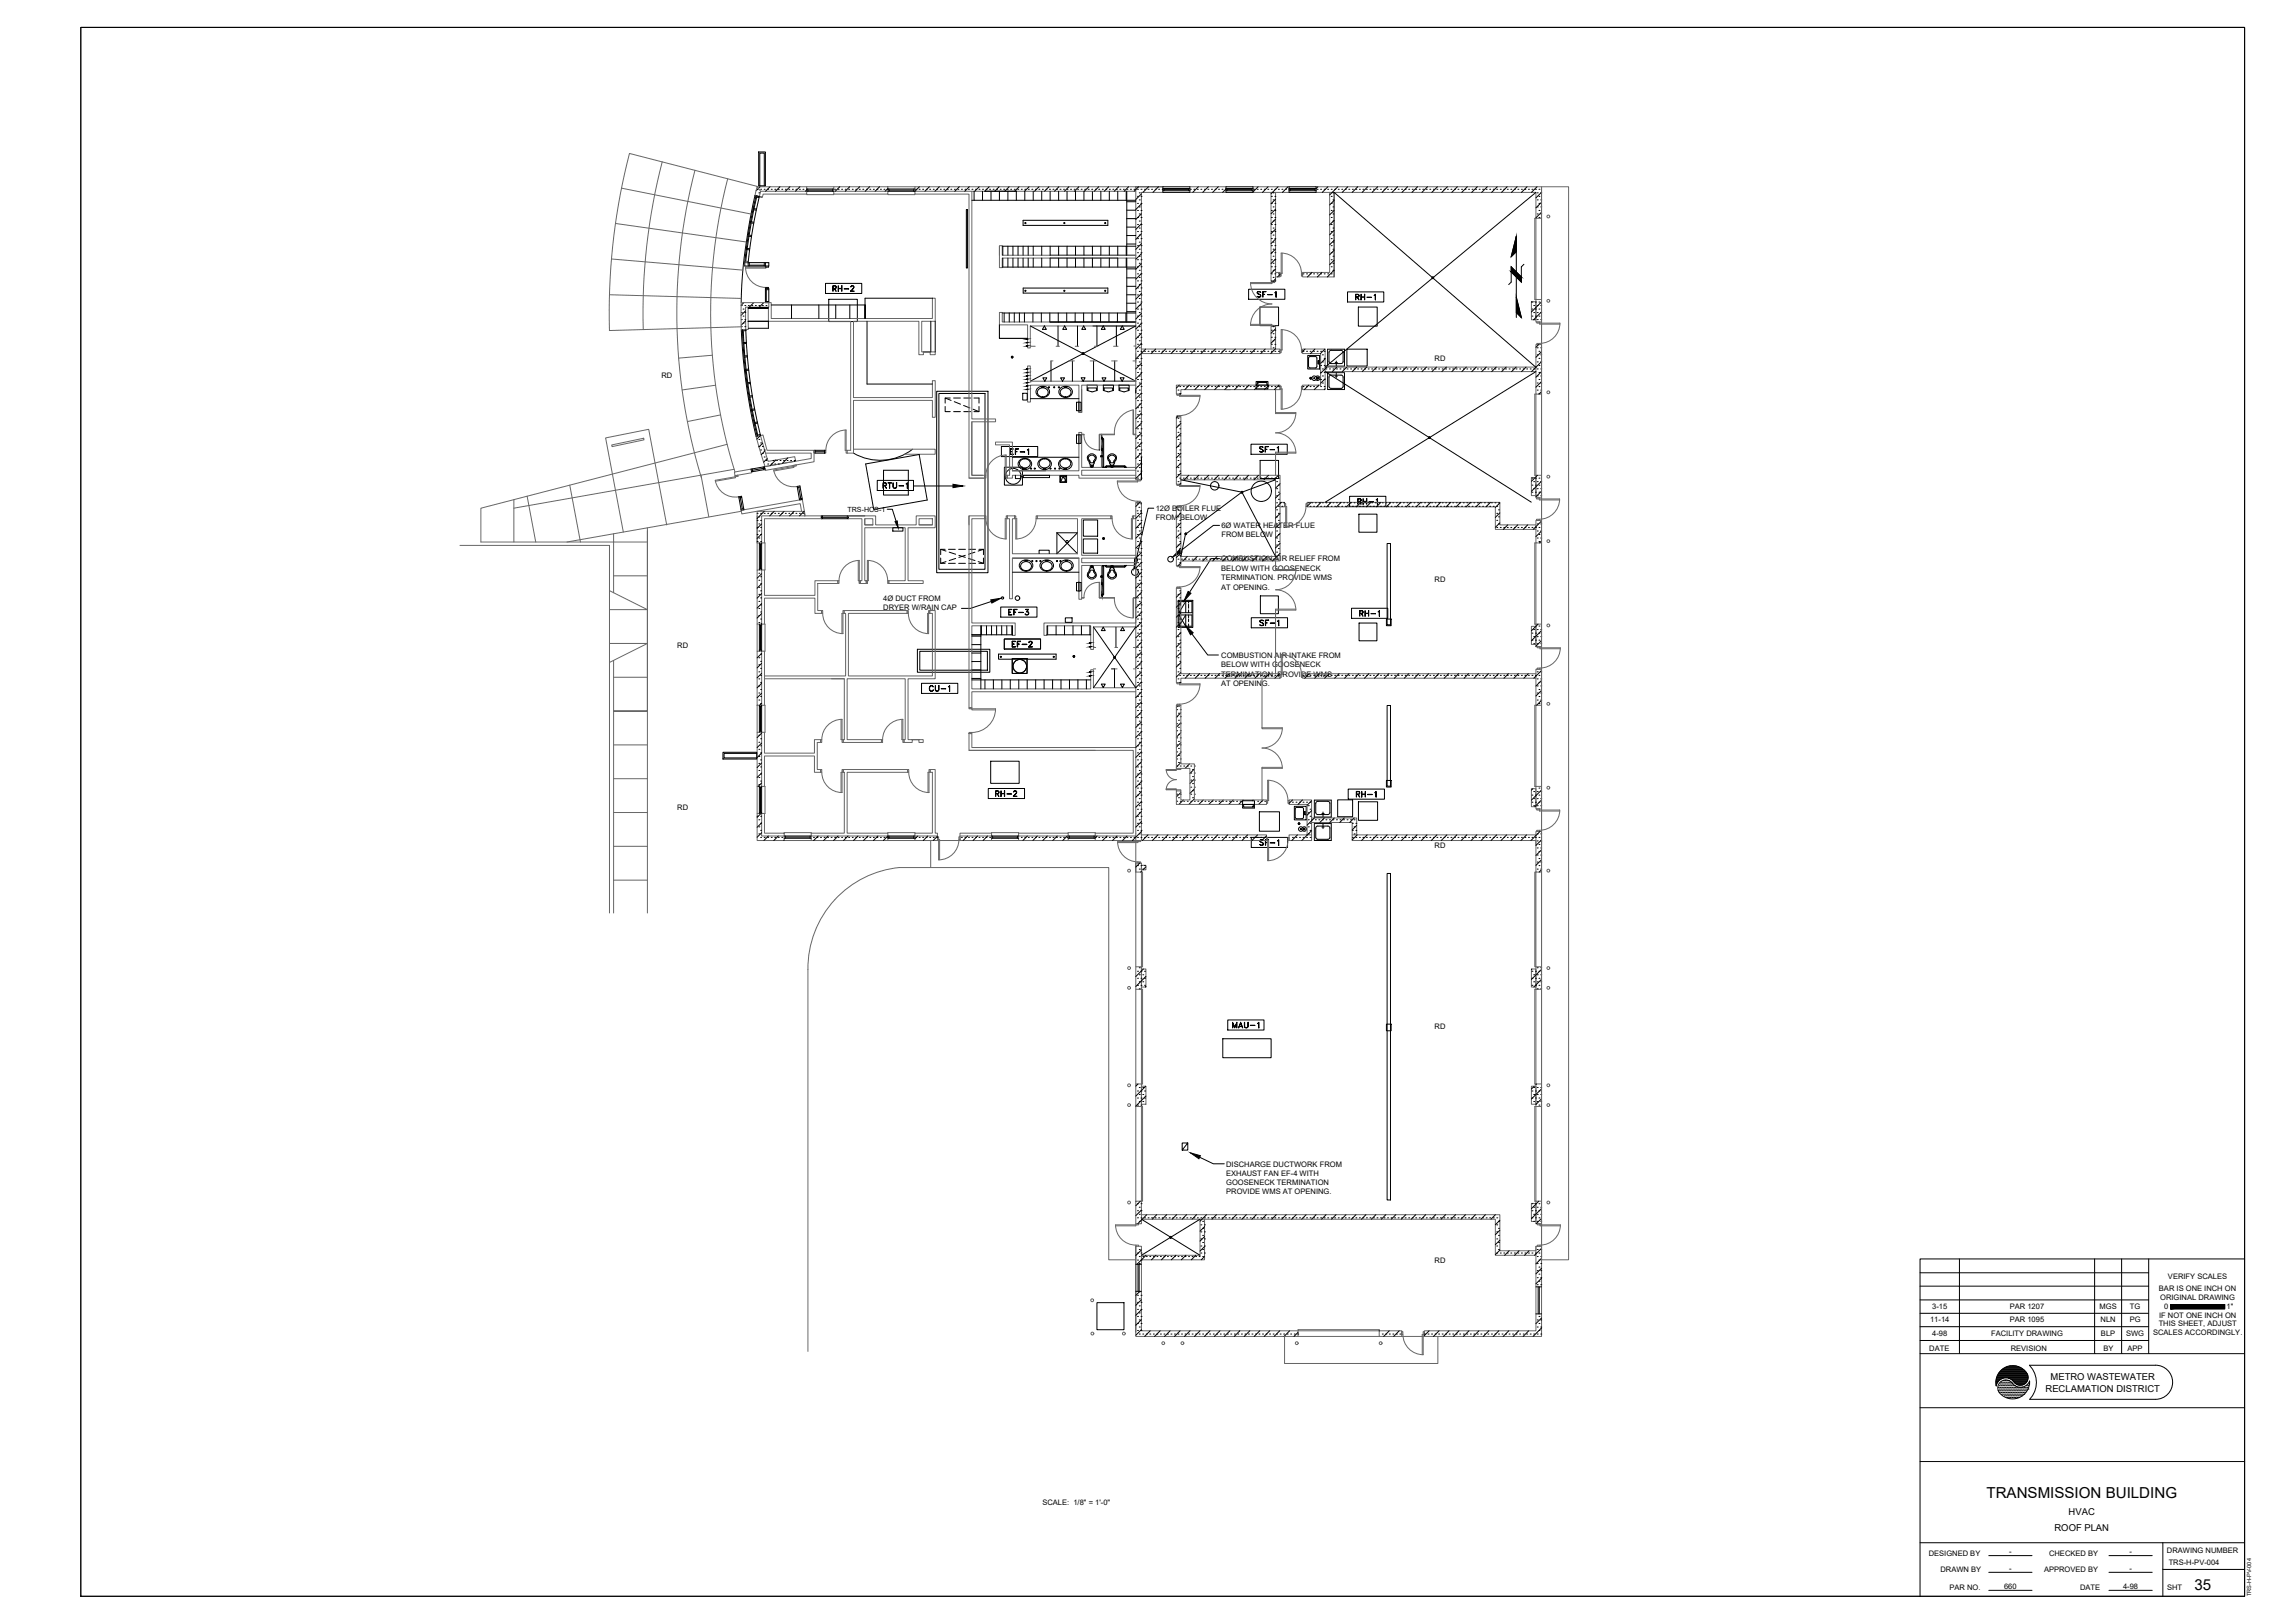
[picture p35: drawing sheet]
<svg xmlns="http://www.w3.org/2000/svg" width="1067mm" height="762mm" viewBox="0 0 1067 762" stroke-linecap="round" stroke-linejoin="round" font-family="sans-serif">
<defs><g id="words">
<g font-size="7.1">
<text x="933" y="703">TRANSMISSION BUILDING</text>
<text x="1030" y="746">35</text>
</g>
<g font-size="6.2">
<text x="589" y="141">SF-1</text>
<text x="635" y="142">RH-1</text>
<text x="636" y="238">RH-1</text>
<text x="472" y="290">EF-3</text>
<text x="637" y="291">RH-1</text>
<text x="590" y="398">SF-1</text>
<text x="577" y="484">MAU-1</text>
</g>
<g font-size="5.7">
<text x="390" y="138">RH-2</text>
<text x="473" y="214">EF-1</text>
<text x="413" y="230">RTU-1</text>
<text x="590" y="295">SF-1</text>
<text x="474" y="305">EF-2</text>
<text x="435" y="326">CU-1</text>
<text x="466" y="375">RH-2</text>
<text x="636" y="375">RH-1</text>
</g>
<text font-size="5.7" fill="#666" x="590" y="213">SF-1</text>
<g font-size="4.4">
<text x="963" y="648">METRO WASTEWATER</text>
<text x="960" y="653">RECLAMATION DISTRICT</text>
<text x="971" y="711">HVAC</text>
<text x="965" y="719">ROOF PLAN</text>
</g>
<g font-size="3.5">
<text x="674" y="170">RD</text>
<text x="311" y="178">RD</text>
<text x="543" y="240">12Ø BOILER FLUE</text>
<text x="543" y="244">FROM BELOW</text>
<text x="574" y="248">6Ø WATER HEATER FLUE</text>
<text x="574" y="252">FROM BELOW</text>
<text x="573" y="264">COMBUSTION AIR RELIEF FROM</text>
<text x="573" y="268">BELOW WITH GOOSENECK</text>
<text x="573" y="272">TERMINATION. PROVIDE WMS</text>
<text x="674" y="273">RD</text>
<text x="573" y="277">AT OPENING.</text>
<text x="415" y="282">4Ø DUCT FROM</text>
<text x="415" y="286">DRYER W/RAIN CAP</text>
<text x="318" y="304">RD</text>
<text x="573" y="309">COMBUSTION AIR INTAKE FROM</text>
<text x="573" y="313">BELOW WITH GOOSENECK</text>
<text x="573" y="318">TERMINATION. PROVIDE WMS</text>
<text x="573" y="322">AT OPENING.</text>
<text x="318" y="380">RD</text>
<text x="674" y="398">RD</text>
<text x="674" y="483">RD</text>
<text x="576" y="548">DISCHARGE DUCTWORK FROM</text>
<text x="576" y="552">EXHAUST FAN EF-4 WITH</text>
<text x="576" y="556">GOOSENECK TERMINATION</text>
<text x="576" y="560">PROVIDE WMS AT OPENING.</text>
<text x="674" y="593">RD</text>
<text x="1018" y="601">VERIFY SCALES</text>
<text x="1014" y="606">BAR IS ONE INCH ON</text>
<text x="1014" y="610">ORIGINAL DRAWING</text>
<text x="907" y="614">3-15</text>
<text x="944" y="614">PAR 1207</text>
<text x="986" y="614">MGS</text>
<text x="1000" y="614">TG</text>
<text x="1016" y="615">0</text>
<text x="1045" y="615">1&quot;</text>
<text x="906" y="621">11-14</text>
<text x="944" y="621">PAR 1095</text>
<text x="986" y="621">NLN</text>
<text x="1000" y="621">PG</text>
<text x="1014" y="623">THIS SHEET, ADJUST</text>
<text x="1014" y="619">IF NOT ONE INCH ON</text>
<text x="907" y="627">4-98</text>
<text x="935" y="627">FACILITY DRAWING</text>
<text x="987" y="627">BLP</text>
<text x="998" y="627">SWG</text>
<text x="1011" y="627">SCALES ACCORDINGLY.</text>
<text x="906" y="634">DATE</text>
<text x="944" y="634">REVISION</text>
<text x="988" y="634">BY</text>
<text x="999" y="634">APP</text>
<text x="489" y="707">SCALE: 1/8&quot; = 1'-0&quot;</text>
<text x="906" y="730">DESIGNED BY</text>
<text x="943" y="730">-</text>
<text x="962" y="730">CHECKED BY</text>
<text x="1000" y="730">-</text>
<text x="1017" y="729">DRAWING NUMBER</text>
<text x="943" y="738">-</text>
<text x="1000" y="738">-</text>
<text x="1018" y="735">TRS-H-PV-004</text>
<text x="911" y="738">DRAWN BY</text>
<text x="960" y="738">APPROVED BY</text>
<text x="915" y="746">PAR NO.</text>
<text x="941" y="746">660</text>
<text x="977" y="746">DATE</text>
<text x="997" y="746">4-98</text>
<text x="1018" y="746">SHT</text>
</g>
<text font-size="3.3" x="398" y="240">TRS-HCS-1</text>
<text font-size="2.7" x="1057" y="749" transform="rotate(-90 1057 749)">TRS-H-PV-004</text>
</g></defs>
<!-- layer: H-EQUIP -->
<g fill="none" stroke="#000" stroke-width=".47">
<path d="M389 141h14v10h-14zM592 144h8v9h-8zM638 144h9v9h-9zM440 184h24v85h-24zM441 185h21v82h-21zM472 219h8v9h-8zM592 216h8v9h-8zM638 241h9v9h-9zM592 280h8v8h-8zM553 282h7v13h-7zM638 293h9v8h-9zM431 305h34v11h-34z"/>
<path d="M432 306h32v9h-32zM475 309h7v7h-7zM465 357h14v11h-14zM638 376h9v9h-9zM591 381h10v9h-10zM574 488h23v9h-23z"/>
<circle cx="476" cy="224" r="4"/>
<circle cx="479" cy="313" r="3"/>
</g>
<!-- layer: H-DUCT-HIDDEN -->
<g fill="none" stroke="#000" stroke-width=".47">
<path d="M444 191v2h2M444 187l3 1M446 187h-2v2M448 187h3M448 193h3M448 189l3 1M452 190l3 2M453 187h3M453 193h3M457 192l3 1M457 187h3v2M460 191v2h-3"/>
<path d="M442 258l2 1M444 258h-2v2M445 258h4M446 259l3 1M450 258h3M455 258h3M458 259l-3 1M460 258h2v2M462 258l-3 1M442 262v2h2M444 264h-2M445 264h4"/>
<path d="M449 262l-3 1M450 264h3M450 261l3 1M453 261l-3 1M455 262l3 1M455 264h3M459 264h3M460 264h2M462 262v2"/>
</g>
<!-- layer: TEXT -->
<g fill="#000" stroke="#000" stroke-width=".47">
<path d="M712 111v7l-2 3zM712 140l2 9-2-2zM447 227l5 1-5 1zM554 258l1 1-4 2zM533 262h1l-2 5zM558 278l1 1-3 3zM465 282l5-1-4 2zM557 294l3 3-1 1zM559 541l5 2-1 1z"/>
<path d="M710 128l4 4v-2zM710 125l4 5-4-2z"/>
</g>
<g fill="none" stroke="#000" stroke-width=".47">
<path d="M388 133h17v5h-17zM586 136h17v5h-17zM633 137h17v5h-17zM470 210h17v4h-17zM587 209h17v4h-17zM412 226h17v4h-17zM429 228h18M542 239h-3l-5 23M634 233h17v5h-17zM573 247h-3l-16 12M573 262h-4l-10 16M465 282l-9 4h-5"/>
<path d="M554 289l3 5M557 282l-3 6M557 289l-3 5M560 298l7 10h5M588 290h17v5h-17zM635 286h17v4h-17zM472 300h17v5h-17zM433 321h17v5h-17zM464 370h17v5h-17zM633 370h17v5h-17zM588 393h17v5h-17zM576 479h17v5h-17z"/>
<path d="M563 543l7 3h5"/>
</g>
<!-- layer: H-DUCT -->
<g fill="none" stroke="#000" stroke-width=".47">
<path d="M554 289h6v5h-6zM554 282h6v6h-6zM557 282v6M557 289v5M558 282v1M558 284v2M558 286v2M558 289v1M558 291v1M558 293v1M558 537v3h-3l3-3h-3v3"/>
<circle cx="533" cy="269" r="1.6"/>
<circle cx="550" cy="263" r="1.3"/>
<circle cx="471" cy="281" r=".5"/>
</g>
<!-- layer: BORDER -->
<path d="M712 118l-2 3 2-10v38M712 140l2 9-2-2M714 130l-4-5v7l-2 2M716 124l-2 1v7l-4-4" fill="none" stroke="#000" stroke-width=".47"/>
<!-- layer: TRS-ROOF PLAN-XBASE|A-DOOR -->
<g fill="none" stroke="#666" stroke-width=".47">
<path d="M602 119v9v-9a10 10 0 0 1 9 9M721 103v38zM724 103v38M350 123h1M350 126h10v-1h-10a10 10 0 0 0 10 10M587 133h10h-10a10 10 0 0 0 10 10M597 132v1h2v-1M601 128h1v2h-1M612 128h-1v2h1M597 153h2M597 143a10 10 0 0 0-10 10h10v-1h-10M602 155v9v-9a10 10 0 0 1 9 9"/>
<path d="M722 151v1h1v-1M724 151v11M732 152h-9h9a10 10 0 0 1-9 9M601 164h1v2h-1M612 164h-1v2h1M722 162v-1h1v1M553 185v1h1v-1M553 196v-1h1v1M563 186h-9h9a10 10 0 0 1-9 9M599 194h9M599 183v11M601 181h1v2h-1"/>
<path d="M608 194a10 10 0 0 1-9 9 10 10 0 0 1 9 10h-9v10M611 183a10 10 0 0 1-9 9v-9v9M612 181h-1v2h1M721 185v38zM724 185v38M387 211h1v2h-1M397 202v9v-9a10 10 0 0 0-9 9M398 211h-1v2h1M599 212h9M525 226h9h-9a10 10 0 0 0 9 9M534 225v1h1v-1M534 236v-1h1v1"/>
<path d="M553 227v1h1v-1M553 238v-1h1v1M563 228h-9h9a10 10 0 0 1-9 9M603 236h1v2h-1M613 238a10 10 0 0 1-9 9M614 236h-1v2h1M721 234h2M724 234v10M732 235h-9v-1h9a10 10 0 0 1-9 10M462 242h1v2h-1M463 244a10 10 0 0 0 9 9v-9v9M473 242h-1v2h1"/>
<path d="M476 242h1v2h-1M486 244a10 10 0 0 1-9 9v-9v9M487 242h-1v2h1M522 242v2M522 244a10 10 0 0 0 10 9v-9h-1v9M532 242v2M604 247v-9v9M721 255v38zM721 244h2M724 255v38M393 273h1v1h-1M403 263v10v-10a10 10 0 0 0-9 10"/>
<path d="M404 273h-1v1h1M407 273v1M408 263v10h-1v-10a10 10 0 0 1 10 10M417 273v1M553 266h1M553 276h1M563 267h-9v-1h9a10 10 0 0 1-9 10M599 267v1h9M599 267h9a10 10 0 0 1-9 10M599 263v4M599 277a10 10 0 0 1 9 9h-9M386 287v1"/>
<path d="M386 288a10 10 0 0 0 10 9M395 297v-9h1v10M396 287v1M426 287v1M427 288a10 10 0 0 0 9 9M436 297v-9v10M437 287h-1v1h1M608 286h-9v30M593 318v24M601 317h1v1h-1M602 307v10v-10a10 10 0 0 1 9 10M612 317h-1v1h1"/>
<path d="M722 304h1M722 314h1M724 304v10M733 305h-10v-1h10a10 10 0 0 1-10 10M395 338v9v-9a10 10 0 0 0-9 9M423 338v9h1v-9a10 10 0 0 0-10 9M455 332h1v1h-1zM467 333h-11h11a11 11 0 0 1-11 11M553 321h1M553 331h1M563 322h-9v-1h9a10 10 0 0 1-9 10M721 331v38z"/>
<path d="M724 331v38M385 347h1v2h-1M396 347h-1v2h1M414 347v2M424 347v2M455 344h1h-1zM593 342h9M602 342a10 10 0 0 1-9 9 10 10 0 0 1 9 10M385 361h1v2h-1M386 363a10 10 0 0 0 9 9v-9v9M396 361h-1v2h1M426 361h1v2h-1"/>
<path d="M427 363a10 10 0 0 0 9 9v-9v9M437 361h-1v2h1M593 361h9M595 376v1M596 366v10h-1v-10a10 10 0 0 1 10 10M602 360h-9v16M605 376v1M722 380h1M724 380v10M440 393h1v1h-1M450 394a10 10 0 0 1-9 10v-10v10M451 393h-1v1h1"/>
<path d="M525 396h9v-1h-9a10 10 0 0 0 9 10M534 395h2M595 395v9M596 395v9M605 395a10 10 0 0 1-10 9M605 393v2M722 390h1M732 381h-9v-1h9a10 10 0 0 1-9 10M533 409v45M534 405h2M536 409v45zM721 409v45z"/>
<path d="M724 409v45M533 464v45M536 464v45zM721 464v45zM724 464v45M533 520v44M536 520v44zM721 520v44zM724 520v44M524 576h9v-1h-9a10 10 0 0 0 9 10M533 575h2M722 575h1"/>
<path d="M724 575v10M733 576h-10v-1h10a10 10 0 0 1-10 10M533 585h2M722 585h1M610 624h38v1h-38zM610 627h38M658 625h1v2h-1M658 627h11M659 627a10 10 0 0 0 9 9v-9v9M669 625h-1v2h1"/>
</g>
<!-- layer: TRS-ROOF PLAN-XBASE|A-WALL -->
<g fill="none" stroke="#666" stroke-width=".47">
<path d="M356 88h23v3h-21v2l-4-1 4 1M379 90h-22v2M379 91h12M379 88h12M391 88h26v3h-26zM391 90h26M417 91h13M417 88h13M430 90h103M546 90h-10v135M559 90h17M559 88h17"/>
<path d="M588 90h17M588 88h17M597 90v42h2v-42M618 88h106v15h-3v-13h-103M624 90v38h-12v2h14v-40v40M597 132h2M599 128h2v2h-2M601 128v2M612 128v2M361 144v7h38v60h-1v2M361 142v2h-11v11M368 150h12"/>
<path d="M597 153h2M719 142h2v8h-2zM721 141h3v10h-3zM722 151h1M533 170v-82h13h-116v3h25v133h7M533 166v59h3v-10M536 164h65v2h-65M597 164v-11h2v11M601 164v2M612 164h10v19h-10v-2h8v-15h-8zM612 164v2M622 172h99"/>
<path d="M622 174h99M721 162h3v23h-3zM722 162h1M552 181h49v2h-47v2h-2zM552 196h2v31h-2zM553 185h1M553 196h1M576 183h2M601 181v2M612 181v2M357 205l4 12 12-3 1 2-15 3-4-14 3-1 2 7h22M359 213h22v2l-22 4"/>
<path d="M401 211h38v2h-14M534 225h1M534 236h1M552 238h2v27h-2zM553 227h1M553 238h1M554 223h47v40h-47M554 225h45v36M599 238v23h-45M601 236h2v2h-2M603 236v2M614 236v2"/>
<path d="M719 224h2v9h-2zM721 223h3v11h-3zM721 234h2M356 242v13h3v-11h27M359 255v13M378 242h-20v13M378 242v-2h-22v28M378 242h8M406 242h-8h13v4h19v-4h9v6h-13v25h7v1h-16v-1h8v-25h-19v25h1v1h-3v-1h1v-29h-7M455 242v90h1v-7h77M455 246v-4h7v2h-6v48h21v6h-2v-4h-19v29h56v-9h1v9h20M462 242v2"/>
<path d="M473 244v-2v2h1v37h1v-19M473 242h3M487 242v2h19v16h-31v-16h1v-2v2M522 242v2h-14v17h25M532 242v2M533 242h-1v2h1M721 244h3v11h-3zM721 246h-17v-10h-90v2h88v11h19M721 244h2M356 268h3v12h24v-7h10v1h-9v13h2v1h-3v-7h-24v12h-3zM358 268v25M393 273v1"/>
<path d="M404 273v1M407 273v1M417 273v1M552 276h2v40h47v2h-47v3h-2zM553 266h1M553 276h1M356 293v13M359 293v13M386 287v1M396 287v1M426 287v1M437 287v1"/>
<path d="M719 294h2v9h-2zM721 293h3v11h-3zM356 306h3v25h-3zM358 306v25M359 317h38v-29h-1v-1h30v1h-28v29h40v-29h-1v-1h2v32h-13v28h7v2h-2v-2h-3v2h-4v-2h1v-28h-27v28h16v2h-18v-2v-28h-37M390 319h6M601 317v1M612 317v1M721 316h-109v2h109M721 314h3v17h-3zM722 304h1M722 314h1"/>
<path d="M356 331v13M359 331v13M552 331h2v28h7v17h34v2h-43v-7h2v5h5v-15h-7zM553 331h1M553 321h1M356 344h3v10h23v-7h3v2h-1v12h1v2h-3v-8h-23v14h-3zM358 344v25M385 347v2M396 347v2M414 347v2M424 347v2M455 352h77v39h-18v4h81v-3h-59"/>
<path d="M533 351h-77v-7h-1v8h59M356 369v13M359 369v13M385 361v2M396 361h30v2h-28v28h19v4h-36v-4h15v-28zM396 361v2M426 361v2M437 361h2v30h1v4h-10v-4h8v-28h-1zM437 361v2M595 376v1M605 376v1M719 370h2v9h-2z"/>
<path d="M721 369h3v11h-3zM722 380h1M356 382h3v9h9v4h-12zM358 382v11h10M368 395h13M368 391h13M381 393h36M417 395h13M417 391h13M430 393h10M440 395h11M440 393v1"/>
<path d="M451 391h15v4h-15zM451 393h15M451 393v1M466 395h12M466 391h12M478 391h24v4h-24zM478 393h24M502 395h12M502 391h12M514 393h19M533 391h.1M534 395h2"/>
<path d="M536 395v-159h-3v169h3v4h-3M605 393v2M614 392v-14h-9v-2h11v19h-11v-3h11M616 384h21v8M616 386h19v9h86v2M635 392h86M721 390h3v19h-3zM724 393v4M533 409v-4v4M534 405h2M536 406h2v2h-2zM533 454h3v10h-3z"/>
<path d="M536 455h2v8h-2zM719 455h2v8h-2zM721 454h3v10h-3zM533 509h3v11h-3zM536 510h2v8h-2zM719 510h2v8h-2zM721 509h3v11h-3zM533 564h3v11h-3zM536 570h168v17h17v-2h3v4M536 572h166v17h19M563 572v17h-27M566 572v19h-30"/>
<path d="M719 565h2v8h-2zM721 564h3v11h-3zM722 575h1M533 585v42h77v-2h-74v-40h-3v40M721 585v40h-52v2h55v-42M722 585h1M648 625h10v2h-10zM658 625v2M669 625v2"/>
<circle cx="727" cy="102" r=".7"/>
<circle cx="727" cy="141" r=".7"/>
<circle cx="727" cy="184" r=".7"/>
<circle cx="727" cy="224" r=".7"/>
<circle cx="727" cy="254" r=".7"/>
<circle cx="727" cy="294" r=".7"/>
<circle cx="727" cy="330" r=".7"/>
<circle cx="727" cy="370" r=".7"/>
<circle cx="530" cy="409" r=".7"/>
<circle cx="727" cy="409" r=".7"/>
<circle cx="530" cy="455" r=".7"/>
<circle cx="727" cy="455" r=".7"/>
<circle cx="530" cy="464" r=".7"/>
<circle cx="727" cy="464" r=".7"/>
<circle cx="530" cy="519" r=".7"/>
<circle cx="530" cy="510" r=".7"/>
<circle cx="727" cy="510" r=".7"/>
<circle cx="727" cy="519" r=".7"/>
<circle cx="530" cy="565" r=".7"/>
<circle cx="727" cy="565" r=".7"/>
<circle cx="609" cy="631" r=".7"/>
<circle cx="648" cy="631" r=".7"/>
</g>
<!-- layer: TRS-ROOF PLAN-XBASE|A-FLOR -->
<path d="M554 225l29 6 16-6M583 231l16 30M496 250l10 10M506 250l-10 10M651 255h2v38h-2zM651 331h2v38h-2zM651 410h2v153h-2zM536 572l27 17M563 572l-27 17" fill="none" stroke="#000" stroke-width=".47"/>
<!-- layer: TRS-ROOF PLAN-XBASE|A-FLOR-PFIX -->
<g fill="none" stroke="#000" stroke-width=".47">
<path d="M672 130h1M672 131h1M673 130v1M614 167h6v6h-6zM615 168h3v5h-3zM615 178h1M615 177h1M615 177v1h1M615 177v1M616 177v1M618 177a1.1 1.1 0 0 1 1 0 1.1 1.1 0 0 1 0 1 1.1 1.1 0 0 1-1 0M619 169v2z"/>
<path d="M623 175h8v8h-8zM623 164h8v8h-8zM625 176h5M625 165h5M625 176l-1 1v5h6M625 164l-1 1v5l6 1M627 177h1M627 170h1M627 170v2M627 175v2M630 176l1 1v4l-1 1M630 164l1 1v5l-1 1"/>
<path d="M632 164h10v8h-10zM583 231h1M583 231h.1M518 253h1M518 252v1M608 379h5v6h-5zM608 379h4v5h-4zM617 376h8v8h-8zM618 376h6v6h-6zM610 387h.1M610 386v1M612 389a1.1 1.1 0 0 1 1-1 1.1 1.1 0 0 1 0 2 1.1 1.1 0 0 1-1 0"/>
<path d="M613 381v2zM617 387h8v8h-8zM618 393l1 1h4l1-1M618 393v-4l1-1h5v5M621 388h1M621 382h1M621 381v2M621 387v2M549 581h1M550 581h.1M550 580v1"/>
<circle cx="673" cy="130" r=".4"/>
<circle cx="615" cy="178" r=".4"/>
<circle cx="617" cy="178" r="1.1"/>
<circle cx="617" cy="178" r=".3"/>
<circle cx="583" cy="231" r=".4"/>
<circle cx="501" cy="254" r=".6"/>
<circle cx="518" cy="253" r=".4"/>
<circle cx="610" cy="387" r=".4"/>
<circle cx="611" cy="389" r="1.1"/>
<circle cx="611" cy="389" r=".3"/>
<circle cx="550" cy="581" r=".4"/>
</g>
<!-- layer: TRS-ROOF PLAN-XBASE|A-WALL-HTCH -->
<g fill="none" stroke="#000" stroke-width=".47">
<path d="M553 333h.1M553 337h.1M553 340h.1M553 331l-1 1M553 332h.1M553 335h.1M553 338h.1M554 333h.1M554 337h.1M554 340h.1M554 335l-2 2M554 339l-2 2"/>
<path d="M553 343h.1M553 346h.1M553 350h.1M553 353h.1M553 356h.1M553 360h.1M553 341h.1M553 345h.1M553 348h.1M553 351h.1M553 355h.1M553 358h.1"/>
<path d="M554 343h.1M554 346h.1M554 350h.1M554 353h.1M554 356h.1M554 360h.1M554 344l-2 2M554 349l-2 2M554 353l-2 2M554 358l-2 2M556 360h.1M557 360h.1"/>
<path d="M559 359l-3 2M559 360h.1M561 360h.1M553 373h.1M553 376h.1M553 375h.1M554 373h.1M554 376h.1M554 372l-2 2M556 376l-2 2M556 376h.1M557 376h.1"/>
<path d="M559 363h.1M559 366h.1M559 370h.1M559 373h.1M559 376h.1M560 361h.1M560 365h.1M560 368h.1M560 371h.1M560 375h.1M561 363h.1M561 366h.1"/>
<path d="M561 370h.1M561 373h.1M561 376h.1M561 361l-2 2M561 366l-2 2M561 370l-2 3M561 375l-3 3M562 376h.1M564 376h.1M565 376l-2 2M566 376h.1M567 376h.1"/>
<path d="M569 376h.1M570 376l-2 2M571 376h.1M572 376h.1M574 376h.1M574 376l-2 2M576 376h.1M577 376h.1M579 376h.1M579 376l-2 2M581 376h.1M582 376h.1"/>
<path d="M584 376l-2 2M588 376h.1M591 376h.1M592 376h.1M593 376l-2 2M594 376h.1"/>
</g>
<!-- layer: TRS-ROOF PLAN-XBASE|A-GLAZ -->
<g fill="none" stroke="#000" stroke-width=".47">
<path d="M354 98l1 1M354 98h1M354 98l-1 6M355 92l1 1M355 93l-1 5M379 89h12M379 90h12M379 89v1M391 89v1M417 89h13M417 90h13M417 89v1"/>
<path d="M417 89h12M429 89v1M546 88h13v2h-13zM546 88h13M546 90h13M547 89h11M547 88v2M558 88v2M576 88h12v2h-12zM576 88h12M576 90h12M576 89h12"/>
<path d="M576 88v2M588 88v2M605 88h13v2h-13zM605 88h13M605 90h13M606 89h11M606 88v2M617 88v2M350 117h2M351 117l-1 6M351 111h2M351 110l2 1"/>
<path d="M352 111l-1 6M352 105h2M352 104h2M353 105l-1 5M350 123l1-13 4-18h2l-4 19-2 14M350 123h11v2h-11zM352 123v2M352 124h7M359 123v2M359 135h2v7h-2zM359 136h2M360 125h1"/>
<path d="M360 135h1M360 136v6M349 155a240 240 0 0 0 6 49M349 155v6M350 155h.1M350 155h-1M350 155v6M359 142h2M349 161l1 6M350 168v5M350 174l1 6M350 161h-1"/>
<path d="M350 161l2 19 5 24M351 167h-2M351 168h-2M352 173h-2M352 174h-2M352 180h-1M351 180l1 6M352 186l1 6M353 186h-1M353 193l1 5M353 186l-1 1M354 192h-1"/>
<path d="M354 192l-1 1M355 199l1 5M356 198h-2M356 199h-2M357 204h-2l1 1M357 204v1M383 211v2M383 212h4M387 211v2v-2M387 211h-5v2h5M429 211a25 25 0 0 1-28 2M357 255v13"/>
<path d="M357 255h1M357 255v12M358 255v13M386 243h12M386 242v2M398 242v2M398 242v2h-12v-2h12v2M357 267h1M357 293v13M357 294h1M357 294v11M358 293v13"/>
<path d="M357 305h1M357 331v13M357 332h1M357 332v11M358 331v13M357 343h1M357 369v13M357 370h1M357 370v11M358 369v13M357 381h1M368 394h13"/>
<path d="M368 393h13M369 393h11M369 393v1M380 393v1M417 394h13M417 393h13M417 393h12M417 393v1M429 393v1M466 394h12M466 393h12M466 393v1"/>
<path d="M478 393v1M502 394h12M502 393h12M502 393v1M514 393v1M721 617h3M721 604h3"/>
</g>
<!-- layer: TRS-ROOF PLAN-XBASE|A-WALL -->
<g fill="#666">
<circle cx="356" cy="205" r=".2"/>
<circle cx="348" cy="152" r=".2"/>
</g>
<g fill="none" stroke="#666" stroke-width=".47">
<path d="M357 90l-1-2-1 4M456 90v107h11v1h-11v25h5M469 116v4M493 120h40h-62v-5h-2v11h2v-5h22M525 121h-32h40M361 145h-10v10h-3v-13h14v8h76v-10h1v11h-6v14h6v2h-2v-2h-3v2h-3v-16h-30v36h37v-8h1v17h-1v-8h-37v25h-3M469 153v6h14M493 151h40h-62v-4h-2v6h14v10h1v-10h49h-20M536 158v12M484 163h2M493 169h1M496 163h1"/>
<path d="M502 169h2M505 163h1M508 179h25h-49v-7h-1v17h1v-8h23v13M512 169h3M514 163h1M522 169h3M523 163h2M532 169h1M532 162h1M456 198v25h6v1M508 194h-1h1M533 181h-25v13v-11"/>
<path d="M533 183v2M552 196h2M382 211v6l-23 4v-1M474 215v8M507 203h1M517 204v10M517 215v4M533 219h-25v-16h-1v18h-32h16M353 220l-8 2v1l8-1M462 223v1h-7M473 223v1h2v-1h32v1h26M475 221v-13h-8v1h7v14h-1v1"/>
<path d="M533 221h-25v2h25M552 238h2M376 240v-4l-28 5v-1l29-6 1 8M406 244h4v2h-4zM406 244v2h4M432 244h6v2h-6zM432 246h6M487 244v-2h35v2M475 262h32h-32M507 262v19h1v-16h25v27h-43v6h1v-4h21v11h1v-11h20M533 262h-25v2h25M533 263v1v-1"/>
<path d="M552 276h2M513 304h1M513 314h1M523 314h2M523 304h2M532 304h1M532 314h1M552 331h2"/>
<circle cx="513" cy="610" r=".7"/>
<circle cx="513" cy="626" r=".7"/>
<circle cx="528" cy="626" r=".7"/>
<circle cx="546" cy="631" r=".7"/>
<circle cx="555" cy="631" r=".7"/>
</g>
<!-- layer: TRS-ROOF PLAN-XBASE|A-FLOR -->
<g fill="none" stroke="#000" stroke-width=".47">
<path d="M626 90l95 82M721 90l-99 82M484 153l49 26M533 153l-49 26M622 174l97 62M721 174l-99 62M583 231l-26 19M557 251l-3 10M513 294l20 29M533 294l-20 29M651 291h2v3h-2zM651 366h2v4h-2z"/>
<path d="M651 481h2v3h-2z"/>
</g>
<!-- layer: TRS-ROOF PLAN-XBASE|A-FLOR-PFIX -->
<g fill="none" stroke="#000" stroke-width=".47">
<path d="M490 153l1 2h-2zM500 153l1 2h-2zM509 153l1 2h-2zM518 153l1 2h-2zM527 153l1 2h-2zM475 168h1M475 167v1M476 167h-1v1M490 177h1v2zM498 177h2l-1 2zM508 177h1v2zM508 166h1"/>
<path d="M508 166h.1M509 166h.1M517 177h2l-1 2zM526 177h2l-1 2zM487 182a2.9 2.9 0 0 1 4 0 2.9 2.9 0 0 1 1 4 2.9 2.9 0 0 1-4 0 2.9 2.9 0 0 1-1-4zM488 183a2.3 2.3 0 0 1 3 0 2.3 2.3 0 0 1-1 3 2.2 2.2 0 0 1-2 0 2.2 2.2 0 0 1 0-3zM489 182h1zM498 182a2.9 2.9 0 0 1 4 0 2.9 2.9 0 0 1 0 4 2.9 2.9 0 0 1-4 0 2.9 2.9 0 0 1 0-4zM498 183a2.3 2.3 0 0 1 4 0 2.3 2.3 0 0 1-1 3 2.2 2.2 0 0 1-3 0 2.2 2.2 0 0 1 0-3zM500 182h1zM510 181h5v2v-1h-4l-1 1zM511 183l2 1 2-1"/>
<path d="M518 181h5v2l-1-1h-4v1zM518 183l2 1 3-1M525 181h5v2v-1h-4l-1 1zM526 183l2 1 2-1M479 216a2.9 2.9 0 0 1 4 0 2.9 2.9 0 0 1 0 4 2.9 2.9 0 0 1-4 0 2.9 2.9 0 0 1 0-4zM479 216a2.3 2.3 0 0 1 4 0 2.3 2.3 0 0 1-1 4 2.2 2.2 0 0 1-3-1 2.2 2.2 0 0 1 0-3zM481 220h1zM488 216a2.9 2.9 0 0 1 4 0 2.9 2.9 0 0 1 0 4 2.9 2.9 0 0 1-3 0 2.9 2.9 0 0 1-1-4zM489 216a2.3 2.3 0 0 1 3 0 2.3 2.3 0 0 1-1 4 2.2 2.2 0 0 1-2-1 2.2 2.2 0 0 1 0-3zM490 220h1zM498 216a2.9 2.9 0 0 1 4 0 2.9 2.9 0 0 1 0 4 2.9 2.9 0 0 1-4 0 2.9 2.9 0 0 1 0-4zM498 216a2.3 2.3 0 0 1 4 0 2.3 2.3 0 0 1-1 4 2.2 2.2 0 0 1-3-1 2.2 2.2 0 0 1 0-3z"/>
<path d="M500 220h1zM511 217a2.1 2.1 0 0 1 0-3 2.1 2.1 0 0 1 3 0 2.1 2.1 0 0 1 0 3M511 217h.1M511 217l1 1M512 217h1M512 217a1.7 1.7 0 0 1 0-3 1.7 1.7 0 0 1 2 1l-1 2M512 218h.1M512 218l1 1M512 219h.1M512 219h1M512 218v1M512 218h1"/>
<path d="M513 218h-1M513 219h.1M513 218h.1M513 218v1M514 217l-1 1M514 217h.1M517 214h1M517 214v1M517 211h1v8M517 206l1 5h-1M517 206h1v13M519 219h.1"/>
<path d="M519 219h1h8h1M519 219h9M521 216a1.6 1.6 0 0 1 1-2 1.6 1.6 0 0 1 2 1 1.6 1.6 0 0 1-1 2M521 216v1M521 217h.1M521 217a2.1 2.1 0 0 1 0-3 2.1 2.1 0 0 1 3 0 2.1 2.1 0 0 1-1 3M521 217v1M521 217h2M521 218l1 1M521 218h.1M522 218v1M522 219h.1"/>
<path d="M522 218h.1M523 218h.1M523 218l-1 1M523 217v1M523 217h.1M528 219h.1M529 219h.1M671 206h1M671 205h.1M671 205v1M498 223h3v3h-3zM498 224h2v2h-2z"/>
<path d="M499 224l-1 2M500 224v2M500 226h.1M556 251h1M556 250h1M557 250v1M479 264a2.9 2.9 0 0 1 5-1 2.9 2.9 0 0 1 0 5 2.9 2.9 0 0 1-4 0 2.9 2.9 0 0 1-1-4zM480 264a2.3 2.3 0 0 1 4 0 2.3 2.3 0 0 1-2 4 2.2 2.2 0 0 1-2-1 2.2 2.2 0 0 1 0-3zM481 263h1zM489 264a2.9 2.9 0 0 1 4-1 2.9 2.9 0 0 1 0 5 2.9 2.9 0 0 1-3 0 2.9 2.9 0 0 1-1-4zM489 264a2.3 2.3 0 0 1 4 0 2.3 2.3 0 0 1-1 4 2.2 2.2 0 0 1-2-1 2.2 2.2 0 0 1-1-3zM491 263h1z"/>
<path d="M498 264a2.9 2.9 0 0 1 5-1 2.9 2.9 0 0 1 0 5 2.9 2.9 0 0 1-4 0 2.9 2.9 0 0 1-1-4zM499 264a2.3 2.3 0 0 1 4 0 2.3 2.3 0 0 1-2 4 2.2 2.2 0 0 1-2-1 2.2 2.2 0 0 1 0-3zM500 263h1zM511 268a2.1 2.1 0 0 0 0 3 2.1 2.1 0 0 0 3 0 2.1 2.1 0 0 0 0-3M511 268h.1M512 268h1a2 2 0 0 1 1 2 2 2 0 0 1-2 1 1.8 1.8 0 0 1-1-1 1.8 1.8 0 0 1 1-2zM512 266h.1M512 266l1 1M513 266h-1l-1 2M513 266h.1M513 266l1 2M513 266h-1"/>
<path d="M513 266l-1 1M514 268h.1M517 271h1M517 270v1M517 274h1l-1 5M518 266v8h-1M518 266v13l-1 1M519 266h.1M519 266h1h8h1M519 266h9M521 269v-1h2a2.2 2.2 0 0 1-1 3 1.4 1.4 0 0 1-1 0 1.4 1.4 0 0 1 0-2M521 268a2.1 2.1 0 0 0 0 3 2.1 2.1 0 0 0 3 0 2.1 2.1 0 0 0-1-3"/>
<path d="M521 268h.1M522 266h.1M522 266h-1v2M522 266h1v2M523 268h.1M528 266h.1M529 266h.1M518 294l1 2h-2zM527 294l1 2h-2zM504 308h1M504 308v1M504 308h.1"/>
<path d="M523 309h1M523 308h1M523 308v1M524 308v1M517 321h2l-1 2zM526 321h2l-1 2zM628 376h7v7h-7z"/>
<circle cx="475" cy="168" r=".4"/>
<circle cx="509" cy="166" r=".4"/>
<circle cx="493" cy="182" r=".3"/>
<circle cx="495" cy="182" r=".3"/>
<circle cx="497" cy="182" r=".3"/>
<circle cx="517" cy="214" r=".4"/>
<circle cx="671" cy="205" r=".4"/>
<circle cx="484" cy="220" r=".3"/>
<circle cx="486" cy="220" r=".3"/>
<circle cx="493" cy="220" r=".3"/>
<circle cx="495" cy="220" r=".3"/>
<circle cx="497" cy="220" r=".3"/>
<circle cx="499" cy="224" r=".2"/>
<circle cx="570" cy="228" r="2"/>
<circle cx="592" cy="231" r="5"/>
<circle cx="557" cy="251" r=".4"/>
<circle cx="485" cy="263" r=".3"/>
<circle cx="487" cy="263" r=".3"/>
<circle cx="488" cy="263" r=".3"/>
<circle cx="496" cy="263" r=".3"/>
<circle cx="498" cy="263" r=".3"/>
<circle cx="517" cy="271" r=".4"/>
<circle cx="504" cy="308" r=".4"/>
<circle cx="523" cy="309" r=".4"/>
</g>
<!-- layer: TRS-ROOF PLAN-XBASE|A-DOOR -->
<g fill="none" stroke="#666" stroke-width=".47">
<path d="M532 192v12h1M373 219l1-1v1h-1zM472 214v9v-9a10 10 0 0 0-9 9M508 204h1M509 204a7 7 0 0 0 7 7M516 204v7v-7h7zM523 204a11 11 0 0 1 9-12v12h1M336 225a10 10 0 0 0 11 8M336 226l11-2-1-1h-1v1l-9 2M363 221l10-2-10 2a10 10 0 0 0 11 7M462 223h1v1h-1M473 223h-1v1h1"/>
<path d="M404 273h-1v1h1M407 273v1M516 273v8h7M516 273a7 7 0 0 0-7 8M517 265v5M517 271v10M508 281h1M509 281h-1M523 281a9 9 0 0 0 9 9v-9h1M533 281h-1v9M548 361h4v1h-4zM548 361a5 5 0 0 0 4 5 5 5 0 0 0-4 5"/>
<path d="M548 370h4v1h-4zM552 361h2M552 371h2"/>
</g>
<!-- layer: TRS-ROOF PLAN-XBASE|A-FLOR-PFIX -->
<g fill="#000" stroke="#000" stroke-width=".47">
<path d="M517 205l1 1zM517 205l1 1z"/>
<path d="M517 211h1zM517 211h1z"/>
<path d="M519 219h1zM519 219h1z"/>
<path d="M528 219h1zM528 219h1z"/>
<path d="M517 279l1 1zM517 279l1 1z"/>
<path d="M517 274h1zM517 274h1z"/>
<path d="M519 266l1-1zM519 265h1z"/>
<path d="M528 265h1zM528 266l1-1z"/>
</g>
<!-- layer: TRS-ROOF PLAN-XBASE|A-GLAZ -->
<g fill="none" stroke="#000" stroke-width=".47">
<path d="M356 71h3v16h-3zM357 87v-15h2v15M358 219l1 2M359 220l-6 1M347 233h1l1 6-1 1zM348 234l1 5M348 234h-1M349 239h-1M353 220l6-1v1v-1v1l-6 2zM353 220v1M374 228h2l1 6-2 1zM375 229l1 5"/>
<path d="M376 229h-2M377 234h-2M339 353h16v3h-16zM355 354h-15v2h15M533 594h3M534 594v12M535 594v12M533 606h3M722 604v13M723 604v13"/>
</g>
<!-- layer: TRS-ROOF PLAN-XBASE|A-WALL-HTCH -->
<g fill="none" stroke="#000" stroke-width=".47">
<path d="M356 89h.1M356 91h.1M357 88l-2 2M357 89h.1M359 89h.1M360 89h.1M362 88l-3 2M362 89h.1M364 89h.1M365 89h.1M366 88l-2 2M367 89h.1"/>
<path d="M369 89h.1M370 89h.1M371 88l-2 2M372 89h.1M374 89h.1M375 89h.1M376 88l-3 2M377 89h.1M379 89h.1M379 89l-1 1M392 89h.1M394 89h.1"/>
<path d="M394 88l-2 2M395 89h.1M397 89h.1M398 89h.1M399 88l-2 2M400 89h.1M402 89h.1M403 89h.1M404 88l-2 2M405 89h.1M407 89h.1M408 88l-2 2"/>
<path d="M408 89h.1M410 89h.1M412 89h.1M413 88l-2 2M413 89h.1M415 89h.1M417 89h.1M417 88l-1 2M430 89h.1M432 89h.1M432 88l-2 2M433 89h.1"/>
<path d="M435 89h.1M436 88l-2 2M437 89h.1M438 89h.1M440 89h.1M441 88l-2 2M442 89h.1M443 89h.1M445 89h.1M446 88l-2 2M446 89h.1M448 89h.1"/>
<path d="M450 89h.1M450 88l-2 2M451 89h.1M453 89h.1M455 89h.1M455 88l-2 2M456 89h.1M458 89h.1M460 89h.1M460 88l-2 2M461 89h.1M463 89h.1"/>
<path d="M464 88l-2 2M465 89h.1M466 89h.1M468 89h.1M469 88l-2 2M470 89h.1M471 89h.1M473 89h.1M474 88l-2 2M475 89h.1M476 89h.1M478 89h.1"/>
<path d="M479 88l-3 2M480 89h.1M481 89h.1M483 89h.1M483 88l-2 2M484 89h.1M486 89h.1M488 89h.1M488 88l-2 2M489 89h.1M491 89h.1M493 88l-3 2"/>
<path d="M493 89h.1M494 89h.1M496 89h.1M497 88l-2 2M498 89h.1M499 89h.1M501 89h.1M502 88l-2 2M503 89h.1M504 89h.1M506 89h.1M507 88l-3 2"/>
<path d="M508 89h.1M509 89h.1M511 89h.1M511 88l-2 2M513 89h.1M514 89h.1M516 89h.1M516 88l-2 2M518 89h.1M519 89h.1M521 88l-3 2M521 89h.1"/>
<path d="M523 89h.1M524 89h.1M525 88l-2 2M526 89h.1M527 89h.1M529 89h.1M530 88l-2 2M531 89h.1M532 89h.1M534 99h.1M534 95h.1M534 92h.1"/>
<path d="M534 89h.1M535 88l-3 2M535 97h.1M535 94h.1M535 91h.1M536 99h.1M536 95h.1M536 92h.1M536 89h.1M536 91l-3 3M536 96l-3 2M537 89h.1"/>
<path d="M539 89h.1M539 88l-2 2M541 89h.1M542 89h.1M544 88l-3 2M544 89h.1M546 89h.1M559 89h.1M561 89h.1M562 89h.1M563 88l-3 2M564 89h.1"/>
<path d="M566 89h.1M567 89h.1M567 88l-2 2M569 89h.1M570 89h.1M572 88l-3 2M572 89h.1M574 89h.1M575 89h.1M576 89l-2 1M589 89h.1M590 89h.1"/>
<path d="M591 88l-3 2M592 89h.1M594 89h.1M595 89h.1M595 88l-2 2M597 89h.1M597 99h.1M597 95h.1M597 92h.1M598 97h.1M598 94h.1M598 91h.1"/>
<path d="M599 89h.1M599 99h.1M599 95h.1M599 92h.1M599 98l-2 2M599 94l-2 2M600 88l-3 3M600 89h.1M602 89h.1M604 89h.1M605 88l-3 2M605 89h.1"/>
<path d="M618 89h.1M619 88l-1 1M620 89h.1M622 89h.1M623 89h.1M623 88l-2 2M625 89h.1M625 99h.1M625 95h.1M625 92h.1M626 97h.1M626 94h.1"/>
<path d="M626 91h.1M626 99l-2 2M626 94l-2 2M627 89h.1M628 88l-4 4M628 89h.1M630 89h.1M632 89h.1M633 88l-3 2M633 89h.1M635 89h.1M637 89h.1"/>
<path d="M638 88l-3 2M638 89h.1M640 89h.1M642 89h.1M642 88l-2 2M643 89h.1M645 89h.1M647 89h.1M647 88l-3 2M648 89h.1M650 89h.1M652 89h.1"/>
<path d="M652 88l-3 2M653 89h.1M655 89h.1M656 88l-2 2M656 89h.1M658 89h.1M660 89h.1M661 88l-3 2M661 89h.1M663 89h.1M665 89h.1M666 88l-3 2"/>
<path d="M666 89h.1M668 89h.1M670 89h.1M670 88l-2 2M671 89h.1M673 89h.1M675 89h.1M675 88l-3 2M676 89h.1M678 89h.1M680 89h.1M680 88l-3 2"/>
<path d="M681 89h.1M683 89h.1M684 88l-2 2M685 89h.1M686 89h.1M688 89h.1M689 88l-3 2M690 89h.1M691 89h.1M693 89h.1M694 88l-3 2M695 89h.1"/>
<path d="M696 89h.1M698 89h.1M698 88l-2 2M699 89h.1M701 89h.1M703 89h.1M703 88l-3 2M704 89h.1M706 89h.1M708 88l-3 2M708 89h.1M709 89h.1"/>
<path d="M711 89h.1M712 88l-2 2M713 89h.1M714 89h.1M716 89h.1M717 88l-3 2M718 89h.1M719 89h.1M721 89h.1M722 88l-3 2M722 97h.1M722 94h.1"/>
<path d="M722 91h.1M723 99h.1M723 95h.1M723 92h.1M723 89h.1M723 97h.1M723 94h.1M723 91h.1M724 95l-3 3M724 100l-3 2M724 90l-3 3M534 119h.1"/>
<path d="M534 115h.1M534 112h.1M534 109h.1M534 105h.1M534 102h.1M535 117h.1M535 114h.1M535 110h.1M535 107h.1M535 104h.1M535 100h.1M536 119h.1"/>
<path d="M536 115h.1M536 112h.1M536 109h.1M536 105h.1M536 102h.1M536 110l-3 2M536 100l-3 3M536 119l-3 3M536 114l-3 3M536 105l-3 3M597 119h.1M597 115h.1"/>
<path d="M597 112h.1M597 109h.1M597 105h.1M597 102h.1M598 117h.1M598 114h.1M598 110h.1M598 107h.1M598 104h.1M598 100h.1M599 119h.1M599 115h.1"/>
<path d="M599 112h.1M599 109h.1M599 105h.1M599 102h.1M599 108l-2 2M599 117l-2 2M599 112l-2 2M599 103l-2 2M625 119h.1M625 115h.1M625 112h.1M625 109h.1"/>
<path d="M625 105h.1M625 102h.1M626 117h.1M626 114h.1M626 110h.1M626 107h.1M626 104h.1M626 100h.1M626 113l-2 2M626 108l-2 2M626 103l-2 3M626 117l-2 3"/>
<path d="M722 100h.1M723 102h.1M723 100h.1M534 138h.1M534 135h.1M534 132h.1M534 129h.1M534 125h.1M534 122h.1M535 137h.1M535 134h.1M535 130h.1"/>
<path d="M535 127h.1M535 124h.1M535 120h.1M536 138h.1M536 135h.1M536 132h.1M536 129h.1M536 125h.1M536 122h.1M536 138l-3 2M536 133l-3 3M536 128l-3 3"/>
<path d="M536 124l-3 2M597 132h.1M597 129h.1M597 125h.1M597 122h.1M598 130h.1M598 127h.1M598 124h.1M598 120h.1M599 132h.1M599 129h.1M599 125h.1"/>
<path d="M599 122h.1M599 131l-1 1M599 126l-2 2M599 122l-2 2M600 129h.1M601 129l-1 1M612 129h.1M613 129h.1M615 129h.1M616 128l-2 2M617 129h.1M618 129h.1"/>
<path d="M620 129h.1M621 128l-2 2M622 129h.1M623 129h.1M625 129h.1M625 125h.1M625 122h.1M626 127h.1M626 124h.1M626 120h.1M626 122l-2 2M626 127l-3 3"/>
<path d="M348 153h.1M348 150h.1M348 147h.1M348 143h.1M349 152h.1M349 148h.1M349 145h.1M349 142l-1 1M350 153h.1M350 150h.1M350 147h.1M350 143h.1"/>
<path d="M350 146l-2 2M350 151l-2 2M351 143h.1M353 143h.1M354 142l-2 2M355 143h.1M356 143h.1M358 143h.1M359 142l-3 2M360 143h.1M534 158h.1M534 155h.1"/>
<path d="M534 152h.1M534 148h.1M534 145h.1M534 142h.1M535 160h.1M535 157h.1M535 153h.1M535 150h.1M535 147h.1M535 143h.1M535 140h.1M536 158h.1"/>
<path d="M536 155h.1M536 152h.1M536 148h.1M536 145h.1M536 142h.1M536 147l-3 3M536 142l-3 3M536 157l-3 2M536 152l-3 2M597 155h.1M597 158h.1M598 153h.1"/>
<path d="M598 157h.1M598 160h.1M599 155h.1M599 158h.1M599 159l-2 2M599 154l-2 2M719 142h.1M719 148h.1M719 145h.1M720 150h.1M720 147h.1M720 143h.1"/>
<path d="M721 148h.1M721 145h.1M721 142h.1M722 150h.1M722 147h.1M722 143h.1M723 148h.1M723 145h.1M723 142h.1M723 150h.1M723 147h.1M723 143h.1"/>
<path d="M724 146l-4 4M724 142l-5 4M724 151h.1M534 178h.1M534 175h.1M534 172h.1M534 168h.1M534 165h.1M534 162h.1M535 180h.1M535 177h.1M535 173h.1"/>
<path d="M535 170h.1M535 167h.1M535 163h.1M536 178h.1M536 175h.1M536 172h.1M536 168h.1M536 165h.1M536 162h.1M536 171l-3 2M536 180l-3 3M536 175l-3 3"/>
<path d="M536 161l-3 3M537 165h.1M538 164l-5 5M539 165h.1M541 165h.1M542 165h.1M543 164l-3 2M544 165h.1M546 165h.1M547 164l-2 2M547 165h.1M549 165h.1"/>
<path d="M551 165h.1M552 164l-2 2M552 165h.1M554 165h.1M556 165h.1M557 164l-2 2M557 165h.1M559 165h.1M561 165h.1M561 164l-2 2M562 165h.1M564 165h.1"/>
<path d="M566 165h.1M566 164l-2 2M567 165h.1M569 165h.1M570 165h.1M571 164l-2 2M572 165h.1M574 165h.1M575 164l-2 2M575 165h.1M577 165h.1M579 165h.1"/>
<path d="M580 164l-2 2M580 165h.1M582 165h.1M584 165h.1M585 164l-2 2M585 165h.1M587 165h.1M589 165h.1M589 164l-2 2M590 165h.1M592 165h.1M594 165h.1"/>
<path d="M594 164l-2 2M595 165h.1M597 162h.1M597 165h.1M598 163h.1M599 162h.1M599 165h.1M599 164l-2 2M600 165h.1M612 165h.1M613 164l-1 1M613 165h.1"/>
<path d="M615 165h.1M617 165h.1M617 164l-2 2M618 165h.1M620 165h.1M620 172h.1M620 175h.1M620 178h.1M621 167h.1M621 170h.1M621 173h.1M621 177h.1"/>
<path d="M621 180h.1M622 165h.1M622 168h.1M622 172h.1M622 175h.1M622 178h.1M622 164l-2 2M622 168l-2 3M622 178l-2 2M623 173h.1M623 172l-3 3M624 173h.1"/>
<path d="M626 173h.1M628 173h.1M628 172l-2 2M629 173h.1M631 173h.1M632 172l-2 2M632 173h.1M634 173h.1M636 173h.1M637 172l-2 2M637 173h.1M639 173h.1"/>
<path d="M641 173h.1M642 172l-2 2M642 173h.1M644 173h.1M646 173h.1M646 172l-2 2M647 173h.1M649 173h.1M651 173h.1M651 172l-2 2M652 173h.1M654 173h.1"/>
<path d="M656 173h.1M656 172l-2 2M657 173h.1M659 173h.1M660 172l-2 2M661 173h.1M662 173h.1M664 173h.1M665 172l-2 2M666 173h.1M667 173h.1M669 173h.1"/>
<path d="M670 172l-2 2M671 173h.1M672 173h.1M674 173h.1M674 172l-2 2M675 173h.1M677 173h.1M679 173h.1M679 172l-2 2M680 173h.1M682 173h.1M684 173h.1"/>
<path d="M684 172l-2 2M685 173h.1M687 173h.1M688 172l-2 2M689 173h.1M690 173h.1M692 173h.1M693 172l-2 2M694 173h.1M695 173h.1M697 173h.1M698 172l-2 2"/>
<path d="M699 173h.1M700 173h.1M702 173h.1M703 172l-3 2M704 173h.1M705 173h.1M707 173h.1M707 172l-2 2M709 173h.1M710 173h.1M712 173h.1M712 172l-2 2"/>
<path d="M714 173h.1M715 173h.1M717 172l-3 2M717 173h.1M718 173h.1M720 173h.1M722 180h.1M722 177h.1M722 173h.1M722 170h.1M722 167h.1M722 163h.1"/>
<path d="M722 162l-1 1M723 178h.1M723 175h.1M723 172h.1M723 168h.1M723 165h.1M723 180h.1M723 177h.1M723 173h.1M723 170h.1M723 167h.1M723 163h.1"/>
<path d="M724 165l-3 3M724 174l-3 3M724 179l-3 3M724 170l-5 4M534 198h.1M534 195h.1M534 191h.1M534 188h.1M534 185h.1M534 181h.1M535 200h.1M535 196h.1"/>
<path d="M535 193h.1M535 190h.1M535 186h.1M535 183h.1M536 198h.1M536 195h.1M536 191h.1M536 188h.1M536 185h.1M536 181h.1M536 199l-3 2M536 194l-3 3"/>
<path d="M536 189l-3 3M536 185l-3 2M553 196h-1M553 183h.1M553 200h.1M553 196h.1M554 181l-2 1M554 181h.1M554 185h.1M554 198h.1M554 199l-2 2M556 181h.1"/>
<path d="M557 181h.1M558 181l-2 2M559 181h.1M561 181h.1M562 181h.1M563 181l-2 2M564 181h.1M566 181h.1M567 181h.1M568 181l-2 2M569 181h.1M570 181h.1"/>
<path d="M572 181h.1M572 181l-2 2M574 181h.1M575 181h.1M577 181h.1M577 181l-2 2M579 181h.1M580 181h.1M582 181l-2 2M582 181h.1M584 181h.1M585 181h.1"/>
<path d="M586 181l-2 2M587 181h.1M589 181h.1M590 181h.1M591 181l-2 2M592 181h.1M594 181h.1M595 181h.1M596 181l-2 2M597 181h.1M599 181h.1M600 181h.1"/>
<path d="M601 181l-3 2M612 181h.1M613 181h.1M615 181l-3 2M615 181h.1M617 181h.1M618 181h.1M619 181l-2 2M620 181h.1M622 181h.1M622 183h.1M722 183h.1"/>
<path d="M723 185h.1M723 181h.1M723 183h.1M724 184l-1 1M356 210h.1M356 206h.1M357 205l-2 1M357 211h.1M357 208h.1M358 213h.1M358 210h.1M358 208l-2 2"/>
<path d="M359 211h.1M359 215h.1M359 212l-2 1M360 216h.1M360 215l-1 2M360 218h.1M362 218h.1M363 216h.1M364 218h.1M364 216l-2 3M365 216h.1M365 218h.1"/>
<path d="M366 216h.1M368 216h.1M370 216h.1M370 215l-3 3M371 216h.1M373 216h.1M373 216v1M534 218h.1M534 215h.1M534 211h.1M534 208h.1M534 205h.1"/>
<path d="M534 201h.1M535 220h.1M535 216h.1M535 213h.1M535 210h.1M535 206h.1M535 203h.1M536 218h.1M536 215h.1M536 211h.1M536 208h.1M536 205h.1"/>
<path d="M536 201h.1M536 203l-3 3M536 208l-3 3M536 213l-3 2M536 217l-3 3M553 220h.1M553 216h.1M553 213h.1M553 210h.1M553 206h.1M553 203h.1M554 218h.1"/>
<path d="M554 215h.1M554 211h.1M554 208h.1M554 205h.1M554 201h.1M554 203l-2 3M554 218l-2 2M554 213l-2 2M554 208l-2 2M534 237h.1M534 240h.1M534 224h.1"/>
<path d="M534 221h.1M535 238h.1M535 223h.1M535 236l-2 2M536 237h.1M536 240h.1M536 224h.1M536 221h.1M536 222l-3 3M553 238h-1M553 226h.1M553 223h.1"/>
<path d="M553 239h.1M554 224h.1M554 221h.1M554 222l-2 2M554 227h.1M556 224h.1M557 224h.1M558 223l-2 2M559 224h.1M561 224h.1M562 224h.1M563 223l-2 2"/>
<path d="M564 224h.1M566 224h.1M567 224h.1M568 223l-3 2M569 224h.1M570 224h.1M572 224h.1M572 223l-2 2M574 224h.1M575 224h.1M577 223l-2 2M577 224h.1"/>
<path d="M579 224h.1M580 224h.1M582 223l-3 2M582 224h.1M584 224h.1M585 224h.1M586 223l-2 2M587 224h.1M589 224h.1M590 224h.1M591 223l-2 2M592 224h.1"/>
<path d="M594 224h.1M595 224h.1M596 223l-3 2M597 224h.1M599 224h.1M599 239h.1M599 236h.1M599 233h.1M599 229h.1M599 226h.1M600 238h.1M600 234h.1"/>
<path d="M600 231h.1M600 228h.1M600 224h.1M600 223l-2 2M601 227l-2 2M601 232l-2 2M601 236h.1M602 236l-3 3M602 238h.1M603 236h.1M614 236h.1M615 238h.1"/>
<path d="M616 236l-2 2M616 236h.1M617 238h.1M618 236h.1M618 238h.1M619 236h.1M620 238h.1M620 236l-2 2M621 236h.1M622 238h.1M623 236h.1M623 238h.1"/>
<path d="M624 236h.1M625 236l-2 2M625 238h.1M626 236h.1M627 238h.1M628 236h.1M628 238h.1M629 236h.1M630 236l-2 2M630 238h.1M631 236h.1M632 238h.1"/>
<path d="M632 236h.1M633 238h.1M634 236h.1M634 236l-2 2M650 238h.1M651 236h.1M652 238h.1M652 236h.1M653 236l-2 2M653 238h.1M654 236h.1M655 238h.1"/>
<path d="M656 236h.1M656 238h.1M657 236h.1M658 236l-2 2M658 238h.1M659 236h.1M660 238h.1M661 236h.1M661 238h.1M662 236h.1M662 236l-2 2M663 238h.1"/>
<path d="M664 236h.1M665 238h.1M666 236h.1M666 238h.1M667 236l-2 2M667 236h.1M668 238h.1M669 236h.1M670 238h.1M671 236h.1M671 238h.1M672 236l-2 2"/>
<path d="M672 236h.1M673 238h.1M674 236h.1M675 238h.1M675 236h.1M676 238h.1M676 236l-2 2M677 236h.1M678 238h.1M679 236h.1M680 238h.1M680 236h.1"/>
<path d="M681 236l-2 2M681 238h.1M682 236h.1M683 238h.1M684 236h.1M685 238h.1M685 236h.1M686 236l-2 2M686 238h.1M687 236h.1M688 238h.1M689 236h.1"/>
<path d="M690 238h.1M690 236h.1M690 236l-2 2M691 238h.1M692 236h.1M693 238h.1M694 236h.1M695 238h.1M695 236l-2 2M695 236h.1M696 238h.1M697 236h.1"/>
<path d="M698 238h.1M699 236h.1M699 238h.1M700 236l-2 2M700 236h.1M701 238h.1M702 236h.1M703 238h.1M704 239h.1M704 236h.1M704 236l-2 2M719 231h.1"/>
<path d="M719 228h.1M719 224h.1M720 229h.1M720 226h.1M721 224l-2 2M721 231h.1M721 228h.1M721 224h.1M722 233h.1M722 229h.1M722 226h.1M722 223l-1 1"/>
<path d="M723 231h.1M723 228h.1M723 224h.1M723 233h.1M723 229h.1M723 226h.1M724 226l-5 5M724 231l-3 2M356 241h.1M356 244h.1M356 248h.1M356 251h.1"/>
<path d="M356 254h.1M356 243h.1M356 246h.1M356 249h.1M356 253h.1M357 241h.1M357 244h.1M357 248h.1M357 251h.1M357 254h.1M358 251l-2 2M358 246l-2 2"/>
<path d="M359 241h.1M359 240l-3 3M360 241h.1M362 241h.1M364 240l-3 2M364 241h.1M365 241h.1M367 241h.1M368 240l-2 2M369 241h.1M370 241h.1M372 241h.1"/>
<path d="M373 240l-2 2M374 241h.1M375 241h.1M377 241h.1M378 240l-3 2M534 241h.1M534 244h.1M534 248h.1M534 251h.1M534 254h.1M534 258h.1M535 243h.1"/>
<path d="M535 246h.1M535 249h.1M535 253h.1M535 256h.1M535 259h.1M536 241h.1M536 244h.1M536 248h.1M536 251h.1M536 254h.1M536 258h.1M536 241l-3 2"/>
<path d="M536 250l-3 3M536 255l-3 2M536 259l-3 3M536 245l-3 3M553 243h.1M553 246h.1M553 249h.1M553 253h.1M553 256h.1M553 259h.1M554 241h.1M554 244h.1"/>
<path d="M554 248h.1M554 251h.1M554 254h.1M554 258h.1M554 241l-2 2M554 246l-2 2M554 250l-2 2M554 255l-2 2M554 260l-2 2M599 243h.1M599 246h.1M599 249h.1"/>
<path d="M599 253h.1M599 256h.1M599 259h.1M600 244h.1M600 241h.1M600 248h.1M600 251h.1M600 254h.1M600 258h.1M601 246l-2 2M601 250l-2 3M601 255l-2 2"/>
<path d="M601 241l-2 2M601 260l-4 3M703 244h.1M703 241h.1M703 248h.1M704 243h.1M704 246h.1M704 241l-2 2M704 245l-2 3M704 248h.1M706 248h.1M708 248h.1"/>
<path d="M708 246l-2 3M709 248h.1M711 248h.1M713 246l-2 3M713 248h.1M714 248h.1M716 248h.1M717 246l-2 3M718 248h.1M719 248h.1M721 248h.1M722 246h.1"/>
<path d="M722 249h.1M722 253h.1M723 248h.1M723 251h.1M723 254h.1M723 246h.1M723 249h.1M723 253h.1M724 245l-4 4M724 249l-3 3M724 254l-1 1M356 269h.1"/>
<path d="M356 272h.1M356 276h.1M356 279h.1M357 271h.1M357 274h.1M357 277h.1M358 279l-2 2M358 274l-2 2M358 269l-2 2M534 261h.1M534 264h.1M534 267h.1"/>
<path d="M534 271h.1M534 274h.1M534 277h.1M535 263h.1M535 266h.1M535 269h.1M535 272h.1M535 276h.1M535 279h.1M536 261h.1M536 264h.1M536 267h.1"/>
<path d="M536 271h.1M536 274h.1M536 277h.1M536 264l-3 3M536 269l-3 2M536 273l-3 3M536 278l-3 3M553 279h.1M553 263h.1M554 277h.1M554 261h.1M554 264h.1"/>
<path d="M554 264l-1 1M554 278l-2 2M555 263h.1M556 263h.1M557 261l-2 2M558 263h.1M560 263h.1M561 263h.1M562 261l-2 2M563 263h.1M565 263h.1M566 263h.1"/>
<path d="M567 261l-2 2M568 263h.1M570 263h.1M571 263h.1M572 261l-3 2M573 263h.1M575 263h.1M576 261l-2 2M576 263h.1M578 263h.1M580 263h.1M581 261l-2 2"/>
<path d="M581 263h.1M583 263h.1M585 263h.1M586 261l-3 2M586 263h.1M588 263h.1M589 263h.1M590 261l-2 2M591 263h.1M593 263h.1M594 263h.1M595 261l-2 2"/>
<path d="M596 263h.1M598 263h.1M599 263h.1M600 261h.1M356 282h.1M356 286h.1M356 289h.1M356 292h.1M357 281h.1M357 284h.1M357 287h.1M357 291h.1"/>
<path d="M358 293h-1M358 288l-2 2M358 283l-2 3M534 281h.1M534 284h.1M534 287h.1M534 291h.1M534 294h.1M534 297h.1M535 282h.1M535 286h.1M535 289h.1"/>
<path d="M535 292h.1M535 296h.1M535 299h.1M536 281h.1M536 284h.1M536 287h.1M536 291h.1M536 294h.1M536 297h.1M536 292l-3 3M536 283l-3 2M536 287l-3 3"/>
<path d="M536 297l-3 2M553 299h.1M553 296h.1M553 292h.1M553 289h.1M553 286h.1M553 282h.1M554 297h.1M554 294h.1M554 291h.1M554 287h.1M554 284h.1"/>
<path d="M554 281h.1M554 292l-2 2M554 297l-2 2M554 283l-2 2M554 288l-2 2M719 297h.1M720 296h.1M720 299h.1M721 297h.1M722 296h.1M722 299h.1M722 293l-3 3"/>
<path d="M723 294h.1M723 297h.1M723 296h.1M723 299h.1M724 296l-5 5M356 309h.1M356 312h.1M356 315h.1M356 319h.1M357 307h.1M357 310h.1M357 314h.1"/>
<path d="M357 317h.1M358 316l-2 2M358 311l-2 3M358 307l-2 2M534 301h.1M534 304h.1M534 307h.1M534 310h.1M534 314h.1M534 317h.1M535 302h.1M535 306h.1"/>
<path d="M535 309h.1M535 312h.1M535 315h.1M535 319h.1M536 301h.1M536 304h.1M536 307h.1M536 310h.1M536 314h.1M536 317h.1M536 311l-3 3M536 316l-3 2"/>
<path d="M536 302l-3 2M536 306l-3 3M553 302h.1M553 306h.1M553 309h.1M553 312h.1M553 315h.1M553 319h.1M554 301h.1M554 304h.1M554 307h.1M554 310h.1"/>
<path d="M554 314h.1M554 317h.1M554 302l-2 2M554 306l-2 2M554 311l-2 2M554 316l-2 2M556 317h.1M557 317h.1M559 316l-3 2M559 317h.1M561 317h.1M562 317h.1"/>
<path d="M563 316l-2 2M564 317h.1M566 317h.1M567 317h.1M568 316l-2 2M569 317h.1M570 317h.1M572 317h.1M573 316l-2 2M574 317h.1M575 317h.1M577 317h.1"/>
<path d="M577 316l-2 2M579 317h.1M580 317h.1M582 316l-2 2M582 317h.1M584 317h.1M585 317h.1M587 316l-2 2M587 317h.1M589 317h.1M590 317h.1M591 316l-2 2"/>
<path d="M592 317h.1M594 317h.1M595 317h.1M596 316l-2 2M597 317h.1M599 317h.1M600 317h.1M601 316l-2 2M612 317h.1M613 317h.1M615 316l-2 2M615 317h.1"/>
<path d="M617 317h.1M618 317h.1M619 316l-2 2M620 317h.1M622 317h.1M623 317h.1M624 316l-2 2M625 317h.1M627 317h.1M628 317h.1M629 316l-2 2M630 317h.1"/>
<path d="M632 317h.1M633 317h.1M633 316l-2 2M635 317h.1M637 317h.1M638 316l-2 2M638 317h.1M640 317h.1M642 317h.1M643 316l-2 2M643 317h.1M645 317h.1"/>
<path d="M647 317h.1M647 316l-2 2M648 317h.1M650 317h.1M652 317h.1M652 316l-2 2M653 317h.1M655 317h.1M656 317h.1M657 316l-2 2M658 317h.1M660 317h.1"/>
<path d="M661 317h.1M661 316l-2 2M663 317h.1M665 317h.1M666 316l-2 2M666 317h.1M668 317h.1M670 317h.1M671 316l-2 2M671 317h.1M673 317h.1M675 317h.1"/>
<path d="M676 316l-3 2M676 317h.1M678 317h.1M680 317h.1M680 316l-2 2M681 317h.1M683 317h.1M685 317h.1M685 316l-2 2M686 317h.1M688 317h.1M690 317h.1"/>
<path d="M690 316l-3 2M691 317h.1M693 317h.1M694 316l-2 2M695 317h.1M696 317h.1M698 317h.1M699 316l-2 2M699 317h.1M701 317h.1M703 317h.1M704 316l-3 2"/>
<path d="M704 317h.1M706 317h.1M708 317h.1M708 316l-2 2M709 317h.1M711 317h.1M713 317h.1M713 316l-2 2M714 317h.1M716 317h.1M718 316l-2 2M718 317h.1"/>
<path d="M719 301h.1M719 317h.1M720 302h.1M721 301h.1M721 317h.1M722 302h.1M722 315h.1M722 319h.1M723 301h.1M723 317h.1M723 302h.1M723 315h.1"/>
<path d="M723 319h.1M724 301l-3 2M724 315l-4 3M724 319l-3 3M356 322h.1M356 325h.1M356 329h.1M357 320h.1M357 324h.1M357 327h.1M357 330h.1M358 325l-2 3"/>
<path d="M358 321l-2 2M358 330l-1 1M534 320h.1M534 324h.1M534 327h.1M534 330h.1M534 334h.1M534 337h.1M535 322h.1M535 325h.1M535 329h.1M535 332h.1"/>
<path d="M535 335h.1M535 339h.1M536 320h.1M536 324h.1M536 327h.1M536 330h.1M536 334h.1M536 337h.1M536 320l-3 3M536 339l-3 3M536 325l-3 3M536 330l-3 2"/>
<path d="M536 334l-3 3M554 320h.1M554 320v1M722 322h.1M722 325h.1M722 329h.1M723 320h.1M723 324h.1M723 327h.1M723 330h.1M723 322h.1M723 325h.1"/>
<path d="M723 329h.1M724 324l-3 3M724 329l-2 2M356 345h.1M356 349h.1M356 352h.1M356 355h.1M356 358h.1M357 347h.1M357 350h.1M357 353h.1M357 357h.1"/>
<path d="M358 344l-2 2M358 349l-2 2M358 354l-2 2M358 358l-2 2M534 340h.1M534 344h.1M534 347h.1M534 350h.1M534 353h.1M534 357h.1M535 342h.1M535 345h.1"/>
<path d="M535 349h.1M535 352h.1M535 355h.1M535 358h.1M536 340h.1M536 344h.1M536 347h.1M536 350h.1M536 353h.1M536 357h.1M536 344l-3 2M536 348l-3 3"/>
<path d="M536 353l-3 3M536 358l-3 2M356 362h.1M356 365h.1M356 368h.1M357 360h.1M357 363h.1M357 367h.1M358 363l-2 2M358 368l-2 1M534 360h.1M534 363h.1"/>
<path d="M534 367h.1M534 370h.1M534 373h.1M534 377h.1M534 380h.1M535 362h.1M535 365h.1M535 368h.1M535 372h.1M535 375h.1M535 378h.1M536 360h.1"/>
<path d="M536 363h.1M536 367h.1M536 370h.1M536 373h.1M536 377h.1M536 380h.1M536 376l-3 3M536 362l-3 3M536 367l-3 3M536 372l-3 2M607 377h.1M607 376l-2 1"/>
<path d="M609 377h.1M610 377h.1M612 376l-3 2M612 377h.1M613 377h.1M614 378h.1M615 380h.1M615 377h.1M616 376l-2 2M719 373h.1M719 377h.1M720 370l-1 1"/>
<path d="M720 372h.1M720 375h.1M720 378h.1M721 373h.1M721 377h.1M722 372h.1M722 375h.1M722 378h.1M723 370h.1M723 373h.1M723 377h.1M723 372h.1"/>
<path d="M723 375h.1M723 378h.1M724 371l-5 5M724 376l-3 3M356 383h.1M356 385h.1M356 388h.1M356 392h.1M357 383h.1M357 387h.1M357 390h.1M357 393h.1"/>
<path d="M357 382l-1 2M358 386l-2 2M358 391l-2 2M359 393h.1M360 393h.1M361 393l-2 2M362 393h.1M364 393h.1M365 393h.1M365 393l-2 2M367 393h.1M368 394v1"/>
<path d="M382 393h.1M384 393h.1M384 393l-2 2M385 393h.1M387 393h.1M389 393h.1M389 393l-2 2M390 393h.1M392 393h.1M394 393l-3 2M394 393h.1M395 393h.1"/>
<path d="M397 393h.1M398 393l-2 2M398 393h.1M400 393h.1M402 393h.1M403 393l-2 2M403 393h.1M405 393h.1M407 393h.1M408 393l-3 2M408 393h.1M410 393h.1"/>
<path d="M412 393h.1M412 393l-2 2M413 393h.1M415 393h.1M417 393h.1M417 393l-2 2M430 393h.1M431 393l-1 1M432 393h.1M433 393h.1M435 393h.1M436 393l-2 2"/>
<path d="M437 393h.1M438 393h.1M440 393h.1M440 393l-2 2M451 393h.1M453 393h.1M454 393l-2 2M455 393h.1M456 393h.1M458 393h.1M459 393l-2 2M460 393h.1"/>
<path d="M461 393h.1M463 393h.1M464 393l-2 2M465 393h.1M480 393h.1M481 393h.1M482 393l-2 2M483 393h.1M484 393h.1M486 393h.1M487 393l-2 2M488 393h.1"/>
<path d="M489 393h.1M491 393h.1M492 393l-2 2M493 393h.1M494 393h.1M496 393h.1M496 393l-2 2M498 393h.1M499 393h.1M501 393h.1M501 393l-2 2M514 393h.1"/>
<path d="M515 393h-1M516 393h.1M518 393h.1M519 393h.1M520 393l-2 2M521 393h.1M523 393h.1M524 393h.1M524 393l-2 2M526 393h.1M527 393h.1M529 393h.1"/>
<path d="M529 393l-2 2M531 393h.1M532 393h.1M534 383h.1M534 387h.1M534 390h.1M534 393h.1M535 382h.1M535 385h.1M535 388h.1M535 392h.1M536 383h.1"/>
<path d="M536 387h.1M536 390h.1M536 393h.1M536 381l-3 3M536 386l-3 2M536 390l-4 5M537 393h.1M539 392l-3 3M539 393h.1M541 393h.1M542 393h.1M544 392l-3 3"/>
<path d="M544 393h.1M546 393h.1M547 393h.1M548 392l-2 3M549 393h.1M551 393h.1M552 393h.1M553 392l-3 3M554 393h.1M556 393h.1M557 393h.1M558 392l-3 3"/>
<path d="M559 393h.1M561 393h.1M562 393h.1M562 392l-2 3M564 393h.1M566 393h.1M567 392l-3 3M567 393h.1M569 393h.1M570 393h.1M572 392l-3 3M572 393h.1"/>
<path d="M574 393h.1M575 393h.1M576 392l-2 3M577 393h.1M579 393h.1M580 393h.1M581 392l-3 3M582 393h.1M584 393h.1M585 393h.1M586 392l-3 3M587 393h.1"/>
<path d="M590 392l-2 3M607 393h.1M609 393h.1M609 392l-2 3M610 393h.1M612 393h.1M613 393h.1M614 385h.1M614 382h.1M614 388h.1M614 392h.1M615 387h.1"/>
<path d="M615 383h.1M615 390h.1M615 393h.1M616 390l-5 5M616 381l-2 2M616 385h.1M617 384l-3 3M618 385h.1M619 385h.1M621 385h.1M622 384l-2 2M623 385h.1"/>
<path d="M624 385h.1M626 385h.1M626 384l-2 2M628 385h.1M629 385h.1M631 385h.1M631 384l-2 2M632 385h.1M634 385h.1M635 387h.1M635 390h.1M635 393h.1"/>
<path d="M636 385h.1M636 388h.1M636 392h.1M636 384l-2 2M637 387h.1M637 390h.1M637 393h.1M637 388l-2 2M637 392l-2 2M638 393h.1M640 393h.1M642 393h.1"/>
<path d="M642 392l-3 3M643 393h.1M645 393h.1M647 393h.1M647 392l-3 3M648 393h.1M650 393h.1M651 392l-2 3M652 393h.1M653 393h.1M655 393h.1M656 392l-3 3"/>
<path d="M656 393h.1M658 393h.1M660 393h.1M661 392l-3 3M661 393h.1M663 393h.1M665 393h.1M665 392l-2 3M666 393h.1M668 393h.1M670 393h.1M670 392l-3 3"/>
<path d="M671 393h.1M673 393h.1M675 393h.1M675 392l-3 3M676 393h.1M678 393h.1M679 392l-2 3M680 393h.1M681 393h.1M683 393h.1M684 392l-3 3M685 393h.1"/>
<path d="M686 393h.1M688 393h.1M689 392l-3 3M690 393h.1M691 393h.1M693 393h.1M693 392l-2 3M695 393h.1M696 393h.1M698 393h.1M698 392l-3 3M699 393h.1"/>
<path d="M701 393h.1M703 392l-3 3M703 393h.1M704 393h.1M706 393h.1M707 392l-2 3M708 393h.1M709 393h.1M711 393h.1M712 392l-3 3M713 393h.1M714 393h.1"/>
<path d="M716 393h.1M717 392l-3 3M718 393h.1M719 393h.1M721 393h.1M722 398h.1M722 395h.1M722 392h.1M723 400h.1M723 396h.1M723 393h.1M723 390l-4 5"/>
<path d="M723 398h.1M723 395h.1M723 392h.1M724 394l-3 3M724 399l-3 3M534 406h.1M535 408h.1M535 405l-2 2M536 406h.1M536 409h.1M537 408h.1M537 406h.1"/>
<path d="M538 407l-1 1M722 408h.1M722 405h.1M722 401h.1M723 406h.1M723 403h.1M723 408h.1M723 405h.1M723 401h.1M724 404l-3 2M724 408l-1 1M534 459h.1"/>
<path d="M534 456h.1M535 458h.1M535 454h.1M536 459h.1M536 456h.1M537 458h.1M537 455l-4 4M537 459h.1M537 456h.1M538 458l-5 5M719 455h.1M719 459h.1"/>
<path d="M719 456h.1M720 458h.1M721 459h.1M721 456h.1M722 458h.1M722 454h.1M723 459h.1M723 456h.1M723 458h.1M723 454h.1M724 455l-5 5M724 460l-4 3"/>
<path d="M534 463h.1M535 464h.1M535 461h.1M536 463h.1M537 461h.1M537 463h.1M538 463h.1M719 463h.1M720 461h.1M721 463h.1M722 464h.1M722 461h.1"/>
<path d="M723 463h.1M723 464h.1M723 461h.1M724 464h.1M534 512h.1M534 516h.1M534 519h.1M534 509l-1 1M535 511h.1M535 514h.1M535 517h.1M536 512h.1"/>
<path d="M536 516h.1M536 519h.1M537 511h.1M537 514h.1M537 517h.1M537 512h.1M537 516h.1M538 510l-5 5M538 515l-5 4M719 512h.1M719 516h.1M720 511h.1"/>
<path d="M720 514h.1M720 517h.1M720 510l-1 1M721 512h.1M721 516h.1M721 509h.1M722 511h.1M722 514h.1M722 517h.1M723 512h.1M723 516h.1M723 519h.1"/>
<path d="M723 511h.1M723 514h.1M723 517h.1M724 511l-5 5M724 516l-3 3M534 565h.1M534 568h.1M534 572h.1M535 567h.1M535 570h.1M535 573h.1M535 564l-2 2"/>
<path d="M536 565h.1M536 568h.1M536 572h.1M536 573l-2 2M536 568l-3 3M537 572h.1M538 570l-2 2M539 572h.1M541 572h.1M542 572h.1M543 570l-2 2M544 572h.1"/>
<path d="M546 572h.1M547 572h.1M548 570l-2 2M549 572h.1M551 572h.1M552 572h.1M552 570l-2 2M554 572h.1M556 572h.1M557 570l-2 2M557 572h.1M559 572h.1"/>
<path d="M561 572h.1M562 570l-2 2M562 572h.1M564 578h.1M564 575h.1M564 572h.1M565 577h.1M565 573h.1M566 578h.1M566 575h.1M566 572h.1M566 576l-3 2"/>
<path d="M567 570l-4 3M567 572h.1M569 572h.1M570 572h.1M571 570l-2 2M572 572h.1M574 572h.1M575 572h.1M576 570l-2 2M577 572h.1M579 572h.1M580 572h.1"/>
<path d="M581 570l-3 2M582 572h.1M584 572h.1M585 570l-2 2M585 572h.1M587 572h.1M589 572h.1M590 570l-2 2M590 572h.1M592 572h.1M594 572h.1M595 570l-3 2"/>
<path d="M595 572h.1M597 572h.1M599 572h.1M599 570l-2 2M600 572h.1M602 572h.1M604 572h.1M604 570l-2 2M605 572h.1M607 572h.1M609 572h.1M609 570l-3 2"/>
<path d="M610 572h.1M612 572h.1M613 570l-2 2M613 572h.1M615 572h.1M617 572h.1M618 570l-2 2M618 572h.1M620 572h.1M622 572h.1M623 570l-2 2M623 572h.1"/>
<path d="M625 572h.1M627 572h.1M627 570l-2 2M628 572h.1M630 572h.1M632 572h.1M632 570l-2 2M633 572h.1M635 572h.1M637 572h.1M637 570l-2 2M638 572h.1"/>
<path d="M640 572h.1M641 570l-2 2M642 572h.1M643 572h.1M645 572h.1M646 570l-2 2M647 572h.1M648 572h.1M650 572h.1M651 570l-2 2M652 572h.1M653 572h.1"/>
<path d="M655 572h.1M655 570l-2 2M656 572h.1M658 572h.1M660 572h.1M660 570l-2 2M661 572h.1M663 572h.1M665 572h.1M665 570l-2 2M666 572h.1M668 572h.1"/>
<path d="M669 570l-2 2M670 572h.1M671 572h.1M673 572h.1M674 570l-2 2M675 572h.1M676 572h.1M678 572h.1M679 570l-2 2M680 572h.1M681 572h.1M683 572h.1"/>
<path d="M683 570l-2 2M685 572h.1M686 572h.1M688 572h.1M688 570l-2 2M690 572h.1M691 572h.1M693 570l-2 2M693 572h.1M695 572h.1M696 572h.1M697 570l-2 2"/>
<path d="M698 572h.1M699 572h.1M701 572h.1M702 570l-2 2M703 578h.1M703 575h.1M703 572h.1M704 577h.1M704 573h.1M704 578l-2 2M704 573l-2 2M719 565h.1"/>
<path d="M719 568h.1M719 572h.1M720 567h.1M720 570h.1M720 573h.1M721 565h.1M721 568h.1M721 572h.1M722 567h.1M722 570h.1M722 573h.1M723 564l-4 3"/>
<path d="M723 565h.1M723 568h.1M723 572h.1M723 567h.1M723 570h.1M723 573h.1M724 567l-5 5M724 572l-3 3M534 588h.1M534 592h.1M535 590h.1M535 587h.1"/>
<path d="M535 593h.1M536 588h.1M536 592h.1M536 587l-3 2M537 590h.1M538 589l-4 5M538 590h.1M540 590h.1M542 590h.1M543 589l-2 2M543 590h.1M545 590h.1"/>
<path d="M547 590h.1M547 589l-2 2M548 590h.1M550 590h.1M551 590h.1M552 589l-2 2M553 590h.1M555 590h.1M556 590h.1M557 589l-2 2M558 590h.1M560 590h.1"/>
<path d="M561 590h.1M561 589l-2 2M563 590h.1M564 582h.1M564 585h.1M564 588h.1M565 580h.1M565 583h.1M565 587h.1M565 590h.1M566 582h.1M566 585h.1"/>
<path d="M566 588h.1M566 590l-2 1M566 585l-3 2M566 581l-3 2M703 582h.1M703 585h.1M703 588h.1M704 580h.1M704 583h.1M704 587h.1M704 582l-2 2M704 587l-2 2"/>
<path d="M704 588h.1M706 588h.1M708 588h.1M709 587l-3 2M709 588h.1M711 588h.1M713 588h.1M713 587l-2 2M714 588h.1M716 588h.1M718 588h.1M718 587l-2 2"/>
<path d="M719 588h.1M721 588h.1M722 593h.1M722 590h.1M722 587h.1M722 597h.1M722 600h.1M723 595h.1M723 592h.1M723 588h.1M723 598h.1M723 593h.1"/>
<path d="M723 590h.1M723 587h.1M723 597h.1M723 600h.1M724 595l-3 3M724 591l-3 2M724 586l-3 3M534 618h.1M534 615h.1M534 611h.1M534 608h.1M535 616h.1"/>
<path d="M535 613h.1M535 610h.1M535 606h.1M535 620h.1M535 606l-2 2M536 618h.1M536 615h.1M536 611h.1M536 608h.1M536 620l-3 2M536 615l-3 3M536 610l-3 3"/>
<path d="M722 620h.1M722 603h.1M723 618h.1M723 602h.1M723 620h.1M723 603h.1M724 600l-3 3M724 619l-3 2M534 621h.1M534 625h.1M535 623h.1M535 626h.1"/>
<path d="M536 621h.1M536 625h.1M536 624l-3 3M537 626h.1M538 626h.1M540 626h.1M540 625l-3 2M542 626h.1M543 626h.1M545 625l-3 2M545 626h.1M547 626h.1"/>
<path d="M548 626h.1M549 625l-2 2M550 626h.1M551 626h.1M553 626h.1M554 625l-3 2M555 626h.1M556 626h.1M558 626h.1M559 625l-3 2M560 626h.1M561 626h.1"/>
<path d="M563 626h.1M563 625l-2 2M565 626h.1M566 626h.1M568 626h.1M568 625l-3 2M570 626h.1M571 626h.1M573 625l-3 2M573 626h.1M575 626h.1M576 626h.1"/>
<path d="M577 625l-2 2M578 626h.1M580 626h.1M581 626h.1M582 625l-2 2M583 626h.1M585 626h.1M586 626h.1M587 625l-3 2M588 626h.1M589 626h.1M591 626h.1"/>
<path d="M592 625l-3 2M593 626h.1M594 626h.1M596 626h.1M596 625l-2 2M598 626h.1M599 626h.1M601 625l-3 2M601 626h.1M603 626h.1M604 626h.1M606 625l-3 2"/>
<path d="M606 626h.1M608 626h.1M609 626h.1M610 626l-2 1M648 625h.1M649 626h.1M651 626h.1M652 625l-2 2M652 626h.1M654 626h.1M656 626h.1M657 625l-3 2"/>
<path d="M657 626h.1M669 626h.1M671 626h.1M671 625l-2 2M672 626h.1M674 626h.1M675 626h.1M676 625l-3 2M677 626h.1M679 626h.1M680 625l-2 2M680 626h.1"/>
<path d="M682 626h.1M684 626h.1M685 625l-3 2M685 626h.1M687 626h.1M689 626h.1M690 625l-3 2M690 626h.1M692 626h.1M694 626h.1M694 625l-2 2M695 626h.1"/>
<path d="M697 626h.1M699 626h.1M699 625l-3 2M700 626h.1M702 626h.1M704 626h.1M704 625l-3 2M705 626h.1M707 626h.1M708 625l-2 2M709 626h.1M710 626h.1"/>
<path d="M712 626h.1M713 625l-3 2M714 626h.1M715 626h.1M717 626h.1M718 625l-3 2M718 626h.1M720 626h.1M722 623h.1M722 626h.1M723 621h.1M723 625h.1"/>
<path d="M723 623h.1M723 626h.1M724 623l-4 4"/>
</g>
<!-- layer: TRS-ROOF PLAN-XBASE|S-FNDN-FTNG -->
<path d="M354 92l-2 12a227 227 0 0 0-4 38M348 155a267 267 0 0 0 7 50" fill="none" stroke="#000" stroke-width=".47"/>
<!-- layer: TRS-ROOF PLAN-XBASE|A-CONC -->
<g fill="none" stroke="#666" stroke-width=".47">
<path d="M311 76a282 282 0 0 0-9 79M326 80a266 266 0 0 0 3 144M292 88l61 12M342 84a250 250 0 0 0 3 138M356 88l-60-16a298 298 0 0 0-10 83l62-2M724 88h13v503h-13zM289 105l61 9M286 138l62 2M287 122l62 5M334 167l-15 1M336 181l-16 2M338 195l-15 3"/>
<path d="M287 209l15-3v1l-15 3zM341 209l-115 30v15h78M241 235v19M248 233l4 21M268 228l5 26M329 223l4 20M345 220l-104 19M216 256h70v173M288 251v27M304 248v86h-16h16M304 249v180M313 246l-8-44-21 4 9 44"/>
<path d="M348 240l-82 14M286 277l18 9h-18M288 270h16M286 302h18l-18 9M288 310v119M288 318h16M288 350h16M288 366h16M288 381h16M288 397h16M437 395v12M288 413h16"/>
<path d="M422 407h99v184h12M422 407a48 48 0 0 0-43 48v179M603 627v13h72v-13"/>
</g>
<!-- layer: TRS-ROOF PLAN-XBASE|A-FURN -->
<g fill="none" stroke="#000" stroke-width=".47">
<path d="M454 98v28zM456 94h77M457 90v4M461 90v4M462 90h15M465 90v4M469 90v4M473 90v4M477 90v4M481 90v4M485 90v4M489 90v4"/>
<path d="M493 90v4M497 90v4M501 90v4M505 90v4M509 90v4M513 90v4M517 90v4M521 90v4M525 90v4M529 90v4M529 90v30M529 99h4"/>
<path d="M529 95h4M471 116h62M471 116v4M473 116v4M476 116v4M478 116v4M480 103h40v3h-40zM480 116v4M483 116v4M485 116v4M489 116v4M493 116v4"/>
<path d="M497 116v4M501 116v4M505 116v4M509 116v4M513 116v4M517 116v4M521 116v4M525 116v4M529 116v4M529 115h4M529 111h4M529 103h4"/>
<path d="M529 107h4M471 125h62M471 121v4M473 121v4M476 121v4M478 121v4M480 121v4M480 135h40v3h-40zM483 121v4M485 121v4M489 121v4M493 121v4"/>
<path d="M497 121v4M501 121v4M505 121v4M509 121v4M513 121v4M517 121v4M521 121v4M525 121v4M529 121v4M529 121v30M529 134h4M529 138h4"/>
<path d="M529 126h4M529 130h4M348 152h.1M349 155h.1M350 155h.1M351 151h10v3h-10M361 145h-10h10M372 143v7M384 143v7M392 143v7M399 143v7M407 151v29h31"/>
<path d="M437 151v14M438 140h-32v10v-7h-44M439 151v14M469 153v6h14M471 147h62M471 147v4M474 147v4M476 147v4M479 147v4M481 147v4M485 147v4M489 147v4"/>
<path d="M493 147v4h40M497 147v4M501 147v4M505 147v4M509 147v4M513 147v4M517 147v4M521 147v4M525 147v4M529 147v4M529 142h4M529 146h4"/>
<path d="M480 185h2v3h-2zM484 187h23M505 189h3v4h-3zM507 189v4M533 183v2M590 181h5v2h-5v-4h5v2M590 181v-1h5v1M406 218l26-5 3 22-25 4zM475 215h32M505 204h3v4h-3zM507 204v4M516 211h.1"/>
<path d="M536 215v10M415 221h11v11h-11zM477 223v2h2v-2M480 223h13v1h-13zM488 260v-2h5v2M506 250h-10v10M509 253h6v7h-6zM509 244h6v8h-6zM475 269h32M505 273h3v4h-3zM507 273v5M456 299h5"/>
<path d="M461 294v29M461 294v4M463 294v4M466 294v4M468 294v4M470 294v4M473 294v4M475 294v4M475 294v4h-19M491 298h17M492 294v4M496 294v4"/>
<path d="M500 294v4M500 290h3v2h-3zM504 294v4M508 294v4h4M512 294v4M456 319h56M456 311h5M456 303h5M456 307h5M456 315h5M456 319h5M462 319v4"/>
<path d="M466 319v4M469 307h27v2h-27zM470 319v4M474 319v4M478 319v4M482 319v4M486 319v4M490 319v4M494 319v4M498 319v4M502 319v4M506 319v4"/>
<path d="M510 319v4M583 378v-2h6v3h-6v-1h6M584 378v1M584 379h.1M584 379h4M589 378l-1 1"/>
<circle cx="481" cy="105" r=".3"/>
<circle cx="500" cy="105" r=".3"/>
<circle cx="519" cy="105" r=".3"/>
<circle cx="481" cy="137" r=".3"/>
<circle cx="500" cy="137" r=".3"/>
<circle cx="519" cy="137" r=".3"/>
<circle cx="591" cy="180" r=".1"/>
<circle cx="470" cy="308" r=".3"/>
<circle cx="495" cy="308" r=".3"/>
<circle cx="588" cy="379" r=".1"/>
</g>
<g fill="#000" stroke="#000" stroke-width=".47">
<path d="M512 316v-1z"/>
<path d="M482 159h1zM482 159h1z"/>
<path d="M482 180h1zM482 180h1z"/>
<path d="M482 175h1zM482 175h1z"/>
<path d="M482 177l1-1zM482 176h1z"/>
<path d="M482 178h1zM482 178h1z"/>
<path d="M482 162h1zM482 162h1z"/>
<path d="M482 161h1zM482 161h1z"/>
<path d="M482 173h1zM482 173h1z"/>
<path d="M482 181h1zM482 181h1z"/>
<path d="M482 183h1zM482 183h1z"/>
</g>
<!-- layer: TRS-ROOF PLAN-XBASE|A-EQMP -->
<path d="M515 612h13v12h-13z" fill="none" stroke="#000" stroke-width=".47"/>
<!-- layer: TRS-ROOF PLAN-XBASE|A-WALL-PRTN -->
<path d="M497 153v10M506 153v10M515 153v10M524 153v10M493 169v10M504 169v10M513 169v10M523 169v10M524 294v10M513 304h1M522 314h1v9" fill="none" stroke="#000" stroke-width=".47"/>
<!-- layer: H-EQUIP -->
<g fill="none" stroke="#000" stroke-width=".47">
<path d="M475 309h7v7h-7z"/>
<circle cx="479" cy="313" r="3"/>
</g>
<!-- layer: TEXT -->
<path d="M417 239h2l2 6M470 285h17v5h-17zM472 300h17v5h-17z" fill="none" stroke="#000" stroke-width=".47"/>
<!-- layer: H-DUCT -->
<circle cx="478" cy="281" r="1.1" fill="none" stroke="#000" stroke-width=".47"/>
<!-- layer: M-CONT -->
<path d="M419 248h5v1h-5z" fill="none" stroke="#000" stroke-width=".47"/>
<!-- layer: TEXT -->
<path d="M420 245h1l1 3z" fill="#000" stroke="#000" stroke-width=".47"/>
<!-- layer: VPORT -->
<path d="M38 13h1016v736h-1016z" fill="none" stroke="#000" stroke-width=".47"/>
<!-- layer: BORDER-PLANT-30X42-LINEWORK|BORDER -->
<g fill="none" stroke="#000" stroke-width=".47">
<path d="M38 13h1016v736h-1016zM902 598h107M920 591v44M984 591v44M996 591v44M1009 591v44M1054 591h-152v158M902 617h107M902 610h107M902 604h107M1019 612h26v3h-26zM902 636h152"/>
<path d="M902 629h107M902 623h107M902 661h152M902 686h152M902 724h152M1016 724v25M1016 737h38"/>
</g>
<!-- layer: BORDER-PLANT-30X42-LINEWORK|LOGO -->
<g fill="#000">
<circle cx="938" cy="651" r=".2"/>
<circle cx="938" cy="653" r=".2"/>
<circle cx="939" cy="652" r=".2"/>
<circle cx="939" cy="651" r=".2"/>
<circle cx="939" cy="654" r=".2"/>
<circle cx="939" cy="650" r=".2"/>
<circle cx="939" cy="653" r=".2"/>
<circle cx="940" cy="654" r=".2"/>
<circle cx="940" cy="649" r=".2"/>
<circle cx="940" cy="651" r=".2"/>
<circle cx="940" cy="652" r=".2"/>
<circle cx="940" cy="653" r=".2"/>
<circle cx="940" cy="650" r=".2"/>
<circle cx="940" cy="655" r=".2"/>
<circle cx="941" cy="653" r=".2"/>
<circle cx="941" cy="648" r=".2"/>
<circle cx="941" cy="651" r=".2"/>
<circle cx="941" cy="655" r=".2"/>
<circle cx="941" cy="650" r=".2"/>
<circle cx="941" cy="654" r=".2"/>
<circle cx="941" cy="649" r=".2"/>
<circle cx="941" cy="652" r=".2"/>
<circle cx="942" cy="655" r=".2"/>
<circle cx="942" cy="648" r=".2"/>
<circle cx="942" cy="650" r=".2"/>
<circle cx="942" cy="651" r=".2"/>
<circle cx="942" cy="653" r=".2"/>
<circle cx="942" cy="654" r=".2"/>
<circle cx="942" cy="652" r=".2"/>
<circle cx="942" cy="649" r=".2"/>
<circle cx="942" cy="656" r=".2"/>
<circle cx="943" cy="655" r=".2"/>
<circle cx="943" cy="652" r=".2"/>
<circle cx="943" cy="654" r=".2"/>
<circle cx="943" cy="651" r=".2"/>
<circle cx="943" cy="649" r=".2"/>
<circle cx="943" cy="656" r=".2"/>
<circle cx="943" cy="653" r=".2"/>
<circle cx="943" cy="650" r=".2"/>
<circle cx="943" cy="648" r=".2"/>
<circle cx="944" cy="650" r=".2"/>
<circle cx="944" cy="656" r=".2"/>
<circle cx="944" cy="655" r=".2"/>
<circle cx="944" cy="653" r=".2"/>
<circle cx="944" cy="651" r=".2"/>
<circle cx="944" cy="654" r=".2"/>
<circle cx="944" cy="652" r=".2"/>
<circle cx="944" cy="649" r=".2"/>
<circle cx="945" cy="650" r=".2"/>
<circle cx="945" cy="655" r=".2"/>
<circle cx="945" cy="653" r=".2"/>
<circle cx="945" cy="656" r=".2"/>
<circle cx="945" cy="651" r=".2"/>
<circle cx="945" cy="652" r=".2"/>
<circle cx="945" cy="654" r=".2"/>
<circle cx="946" cy="654" r=".2"/>
<circle cx="946" cy="655" r=".2"/>
<circle cx="946" cy="652" r=".2"/>
<circle cx="946" cy="651" r=".2"/>
<circle cx="946" cy="653" r=".2"/>
<circle cx="946" cy="656" r=".2"/>
<circle cx="947" cy="655" r=".2"/>
<circle cx="947" cy="654" r=".2"/>
<circle cx="947" cy="652" r=".2"/>
<circle cx="947" cy="653" r=".2"/>
<circle cx="947" cy="656" r=".2"/>
<circle cx="947" cy="651" r=".2"/>
<circle cx="948" cy="655" r=".2"/>
<circle cx="948" cy="656" r=".2"/>
<circle cx="948" cy="653" r=".2"/>
<circle cx="948" cy="651" r=".2"/>
<circle cx="948" cy="652" r=".2"/>
<circle cx="948" cy="654" r=".2"/>
<circle cx="949" cy="655" r=".2"/>
<circle cx="949" cy="653" r=".2"/>
<circle cx="949" cy="651" r=".2"/>
<circle cx="949" cy="654" r=".2"/>
<circle cx="949" cy="652" r=".2"/>
<circle cx="950" cy="652" r=".2"/>
<circle cx="950" cy="654" r=".2"/>
<circle cx="950" cy="655" r=".2"/>
<circle cx="950" cy="653" r=".2"/>
<circle cx="950" cy="651" r=".2"/>
<circle cx="951" cy="654" r=".2"/>
<circle cx="951" cy="652" r=".2"/>
<circle cx="951" cy="651" r=".2"/>
<circle cx="951" cy="653" r=".2"/>
<circle cx="952" cy="651" r=".2"/>
<circle cx="952" cy="652" r=".2"/>
<circle cx="953" cy="650" r=".2"/>
</g>
<g fill="none" stroke="#000" stroke-width=".47">
<path d="M937 649h1M937 650h1M937 648h1M937 648h2M937 650h.1M937 651h.1M937 647h3M937 647h4M937 647h15M938 646h14M938 645h14M939 645h13"/>
<path d="M939 644h12M940 649a4 4 0 0 1 6 1 5 5 0 0 0 7-2 8 8 0 0 1-6 9 8 8 0 0 1-9-5zM940 643h10M941 642h8M942 642h7M942 642h6M943 647h9M943 641h4M944 647h8M944 648h8M945 648h7M945 649a5 5 0 0 0-4-2 5 5 0 0 0-4 4"/>
<path d="M945 649h7M946 649h6M946 649h5M946 650h5M947 650h3M948 650h2M952 645a8 8 0 0 0-10-3 8 8 0 0 0-5 9M952 645a4 4 0 0 1-1 5 4 4 0 0 1-6-1M953 641h59a8 8 0 0 1 8 8 8 8 0 0 1-8 8h-59a12 12 0 0 0 0-16"/>
</g>
<!-- layer: BORDER-PLANT-30X42-LINEWORK|TEXT2 -->
<path d="M934 730h20M934 738h20M990 730h21M990 738h21M934 747h20M990 747h21" fill="none" stroke="#000" stroke-width=".47"/>
<!-- layer: BORDER-PLANT-30X42-LINEWORK|BORDER -->
<path d="M1019 612v3l26-3zM1019 615l26-3v3z" fill="#000" stroke="#000" stroke-width=".47"/>
<use href="#words"/>
</svg>
